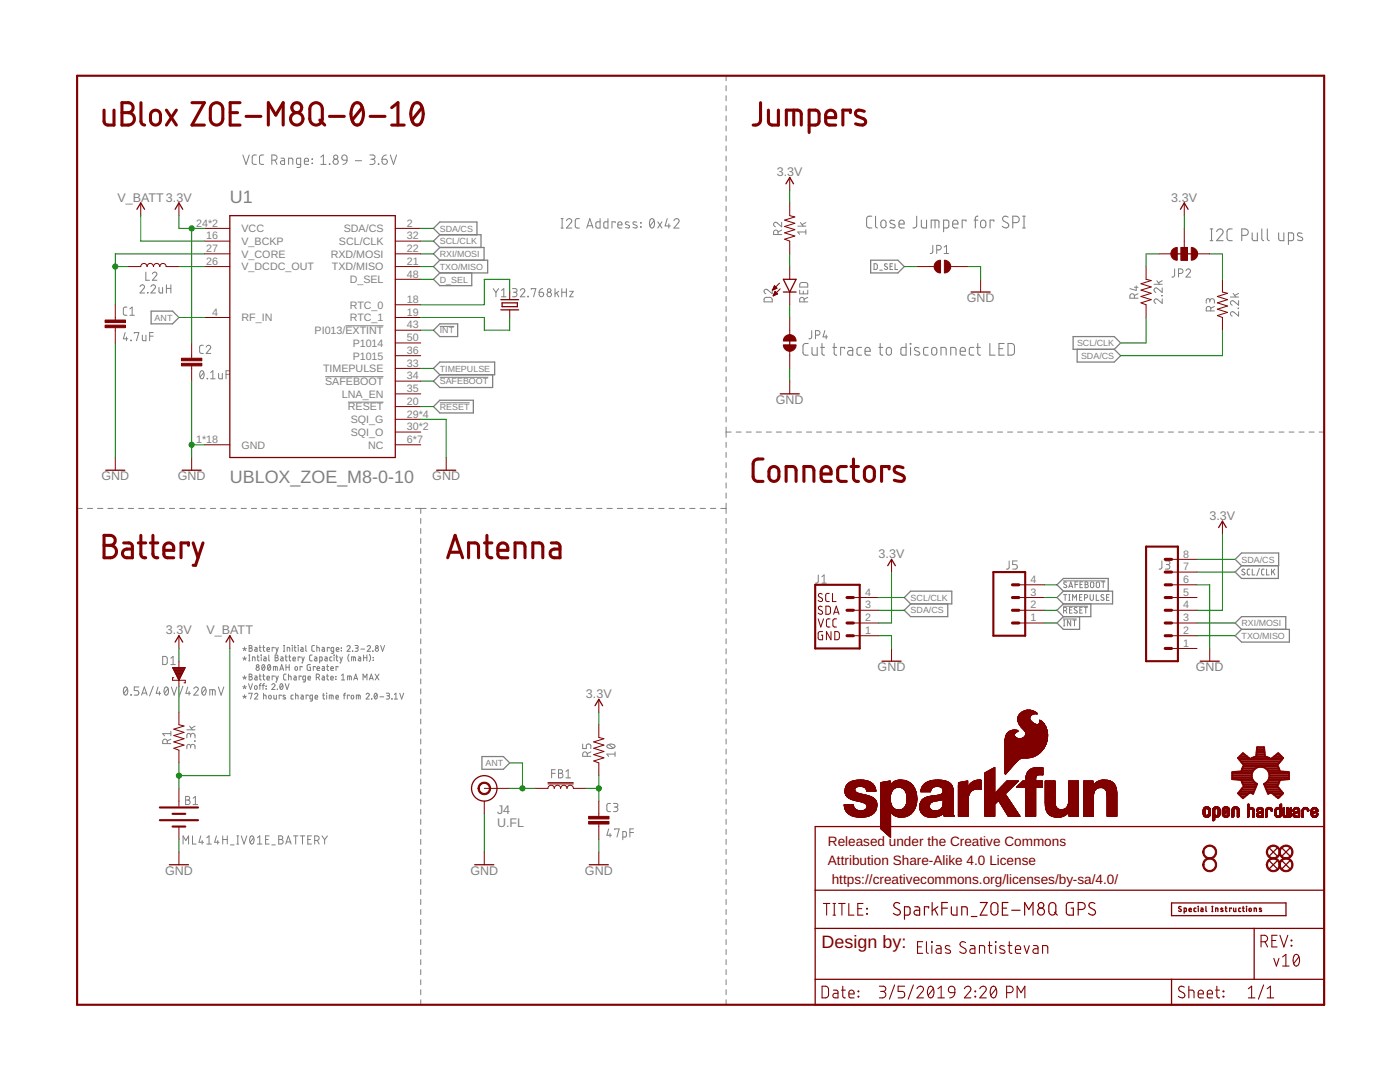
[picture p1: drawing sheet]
<svg xmlns="http://www.w3.org/2000/svg" width="279mm" height="216mm" viewBox="0 0 279 216" stroke-linecap="round" stroke-linejoin="round" font-family="sans-serif">
<defs><g id="words">
<g font-size="3.6" fill="#808080">
<text x="45.9" y="40.5">U1</text>
<text x="45.9" y="96.4">UBLOX_ZOE_M8-0-10</text>
</g>
<text font-size="3.6" fill="#800000" x="164" y="189.1">Design by:</text>
<g font-size="2.7" fill="#800000">
<text x="165.2" y="168.7">Released under the Creative Commons</text>
<text x="165.2" y="172.6">Attribution Share-Alike 4.0 License</text>
<text x="166" y="176.4">https://creativecommons.org/licenses/by-sa/4.0/</text>
</g>
<g font-size="2.5" fill="#808080">
<text x="155" y="35.2">3.3V</text>
<text x="23.4" y="40.2">V_BATT3.3V</text>
<text x="233.8" y="40.2">3.3V</text>
<text x="192.9" y="60.3">GND</text>
<text x="154.8" y="80.6">GND</text>
<text x="20.2" y="95.9">GND</text>
<text x="35.5" y="95.9">GND</text>
<text x="86.3" y="95.9">GND</text>
<text x="241.4" y="103.7">3.3V</text>
<text x="175.3" y="111.4">3.3V</text>
<text x="33.1" y="126.6">3.3V</text>
<text x="41.2" y="126.6">V_BATT</text>
<text x="175.2" y="134">GND</text>
<text x="238.6" y="134">GND</text>
<text x="116.9" y="139.3">3.3V</text>
<text x="99.2" y="164.9">U.FL</text>
<text x="99.2" y="162.4">J4</text>
<text x="32.9" y="174.6">GND</text>
<text x="93.9" y="174.6">GND</text>
<text x="116.7" y="174.6">GND</text>
</g>
<g font-size="2.1" fill="#808080">
<text x="39.1" y="45.2">24*2</text>
<text x="41.2" y="47.8">16</text>
<text x="48.2" y="46.3">VCC</text>
<text x="68.6" y="46.3">SDA/CS</text>
<text x="81.2" y="45.2">2</text>
<text x="81.2" y="47.8">32</text>
<text x="41.2" y="50.3">27</text>
<text x="41.2" y="52.8">26</text>
<text x="48.2" y="51.4">V_CORE</text>
<text x="48.2" y="54">V_DCDC_OUT</text>
<text x="48.2" y="48.9">V_BCKP</text>
<text x="66" y="51.4">RXD/MOSI</text>
<text x="66.2" y="54">TXD/MISO</text>
<text x="67.7" y="48.9">SCL/CLK</text>
<text x="81.2" y="50.3">22</text>
<text x="81.2" y="52.8">21</text>
<text x="69.8" y="56.5">D_SEL</text>
<text x="81.2" y="55.4">48</text>
<text x="42.3" y="63">4</text>
<text x="48.2" y="64.1">RF_IN</text>
<text x="69.8" y="61.6">RTC_0</text>
<text x="69.8" y="64.1">RTC_1</text>
<text x="81.2" y="60.5">18</text>
<text x="81.2" y="63">19</text>
<text x="81.2" y="65.5">43</text>
<text x="62.8" y="66.7">PI013/EXTINT</text>
<text x="70.4" y="71.7">P1015</text>
<text x="70.4" y="69.2">P1014</text>
<text x="81.2" y="70.6">36</text>
<text x="81.2" y="68.1">50</text>
<text x="64.5" y="74.3">TIMEPULSE</text>
<text x="64.9" y="76.8">SAFEBOOT</text>
<text x="81.2" y="73.2">33</text>
<text x="81.2" y="75.7">34</text>
<text x="68.2" y="79.4">LNA_EN</text>
<text x="69.4" y="81.9">RESET</text>
<text x="81.2" y="78.2">35</text>
<text x="81.2" y="80.8">20</text>
<text x="81.2" y="83.3">29*4</text>
<text x="39.1" y="88.4">1*18</text>
<text x="48.2" y="89.5">GND</text>
<text x="70" y="84.4">SQI_G</text>
<text x="70" y="87">SQI_O</text>
<text x="73.5" y="89.5">NC</text>
<text x="81.2" y="85.9">30*2</text>
<text x="81.2" y="88.4">6*7</text>
<text x="236.1" y="113.8">7</text>
<text x="236.1" y="111.3">8</text>
<text x="172.6" y="118.9">4</text>
<text x="205.7" y="118.9">3</text>
<text x="205.7" y="116.3">4</text>
<text x="236.1" y="118.9">5</text>
<text x="236.1" y="116.3">6</text>
<text x="172.6" y="123.9">2</text>
<text x="172.6" y="121.4">3</text>
<text x="205.7" y="123.9">1</text>
<text x="205.7" y="121.4">2</text>
<text x="236.1" y="123.9">3</text>
<text x="236.1" y="121.4">4</text>
<text x="172.6" y="126.5">1</text>
<text x="236.1" y="129">1</text>
<text x="236.1" y="126.5">2</text>
</g>
<g font-size="1.8" fill="#808080">
<text x="87.8" y="46.2">SDA/CS</text>
<text x="87.8" y="48.8">SCL/CLK</text>
<text x="87.8" y="53.8">TXO/MISO</text>
<text x="87.8" y="51.3">RXI/MOSI</text>
<text x="87.8" y="56.4">D_SEL</text>
<text x="30.9" y="64">ANT</text>
<text x="87.8" y="66.5">INT</text>
<text x="214.9" y="69.1">SCL/CLK</text>
<text x="215.7" y="71.6">SDA/CS</text>
<text x="87.8" y="74.1">TIMEPULSE</text>
<text x="87.8" y="76.7">SAFEBOOT</text>
<text x="87.8" y="81.8">RESET</text>
<text x="247.8" y="112.2">SDA/CS</text>
<text x="181.7" y="119.9">SCL/CLK</text>
<text x="181.7" y="122.4">SDA/CS</text>
<text x="247.8" y="124.9">RXI/MOSI</text>
<text x="247.8" y="127.5">TXO/MISO</text>
<text x="96.9" y="152.9">ANT</text>
</g>
</g></defs>
<g fill="none" stroke="#808080" stroke-width=".21">
<path d="M174 43.1h-.5a.51 .51 0 0 0-.5 .6v1.6l.5 .2h.5M174.7 43.1l.1 2.1 .3 .3M175.9 44.1l.5-.2a.92 .92 0 0 1 .2 1.5l-.4 .1-.3-.2-.1-.3zM178.5 44h-.7l-.2 .3 1 .6v.4a.75 .75 0 0 1-1 0M179.4 44.7h1a.55 .55 0 0 0-.3-.8 .55 .55 0 0 0-.7 .5l.1 1 .9 .1M182.9 43.1v2l-.2 .3-.5 .1M183.9 43.9v1.3l.4 .3h.6v-1.6M185.8 45.5v-1.6l1.5 .1 .1 1.5M186.6 43.9v1.6M188.3 45.5h.7l.3-.3v-1l-.2-.3h-.8v2.3M190.1 44.7h1.1a.56 .56 0 0 0-.4-.8 .56 .56 0 0 0-.7 .5l.1 1 1 .1M192.8 44.2v-.3h-.8v1.6"/>
<path d="M194.4 43.9h.8M195.2 43.1l-.5 .3-.1 2.1M195.8 44.1l.3-.2 .5 .2 .1 .9a.53 .53 0 0 1-.5 .5 .53 .53 0 0 1-.5-.5zM198.4 44.2v-.3h-.8v1.6M201.2 43.3a.58 .58 0 0 0-.9-.1 .58 .58 0 0 0 0 .9l.8 .4a.58 .58 0 0 1 0 .9 .58 .58 0 0 1-.8-.1l-.3-.2M202.1 44.4h.7a.65 .65 0 0 0 .6-.6 .65 .65 0 0 0-.6-.7h-.7v2.4M204.1 45.5h.5M204.1 43.1h.5M204.4 43.1v2.4M241.5 48h.5M241.5 45.7h.5M241.8 45.7v2.3"/>
<path d="M242.8 46.2a.64 .64 0 0 1 .9-.5 .64 .64 0 0 1 .2 1l-1.1 1.3h1.3M245.9 45.7h-.5a.54 .54 0 0 0-.5 .5l.1 1.6 .2 .2h.7M247.8 47h.7a.65 .65 0 0 0 .6-.7 .65 .65 0 0 0-.6-.6h-.7v2.3M249.9 46.5v1.3l.4 .2h.6v-1.5M251.8 45.7v2.1l.4 .2M252.9 45.7v1.9l.1 .3 .3 .1M255.2 46.5v1.3l.4 .2h.6v-1.5M257.1 48h.7l.3-.2v-1.1l-.2-.2h-.8v2.3M259.8 46.6l-.7-.1-.2 .4 .2 .2 .8 .4v.4a.77 .77 0 0 1-1 0M161.3 68.5l-.7 .1-.3 .4v1.5l.3 .3 .7 .1M162.1 69.3v1.3l.3 .3h.7v-1.6M163.8 69.3h.7"/>
<path d="M164 68.5l.1 2.1 .4 .3M166.2 69.3h.8M166.5 68.5v2.1l.5 .3M168.6 69.6v-.3h-.8v1.6M169.3 69.3h.6l.3 .3v1.3h-.6a.46 .46 0 0 1-.5-.5 .46 .46 0 0 1 .5-.4h.6M171.9 69.3h-.6l-.3 .4 .2 1.1 .7 .1M172.6 70.1h1.1a.55 .55 0 0 0-.4-.8 .55 .55 0 0 0-.7 .5l.1 1 1 .1M175.4 69.3h.8M175.7 68.5v2.1l.5 .3M177 69.5l.5-.2a.92 .92 0 0 1 .2 1.5l-.4 .1-.4-.4zM180.8 68.5v2.4l-.8-.1-.2-.2v-1l.2-.3h.8M181.7 68.5l.1 .2z"/>
<path d="M181.7 69.3v1.6M183.4 69.4l-.7-.1-.2 .4 1 .6v.4a.85 .85 0 0 1-1 0M185.2 69.3h-.6l-.3 .4 .1 1.1 .8 .1M186 69.5l.4-.2 .4 .2 .2 .9a.52 .52 0 0 1-.6 .5 .52 .52 0 0 1-.5-.5zM187.8 70.9v-1.6l.9 .1 .1 1.5M189.7 70.9v-1.6l1 .1 .1 .3v1.2M191.6 70.1h1.1a.55 .55 0 0 0-.4-.8 .55 .55 0 0 0-.7 .5l.1 1 1 .1M194.4 69.3h-.7l-.3 .4 .1 1.1 .9 .1M194.9 69.3h.8M195.1 68.5v2l.2 .3 .4 .1M197.5 68.5v2.4h1.1M199.4 69.6h.7"/>
<path d="M200.4 68.5h-1v2.4h1M201.2 68.5l.8 .1 .4 .4v1.4l-.4 .4-.8 .1z"/>
</g>
<g fill="none" stroke="#808080" stroke-width=".2">
<path d="M144.9 15.1v1M144.9 17.1v1M144.9 19.1v1M48.5 30.9l.6 1.9 .6-1.9M51.2 30.9l-.6 .1-.3 .3 .1 1.3 .2 .2h.6M52.6 30.9l-.6 .1-.2 .3v1.3l.2 .2h.6M54.3 32h.5a.52 .52 0 0 0 .5-.6 .52 .52 0 0 0-.5-.5h-.5v1.9M54.9 32l.4 .8M56.1 31.6h.5l.2 .1v1.1h-.5a.37 .37 0 0 1-.3-.4 .37 .37 0 0 1 .3-.3h.5M57.6 32.8v-1.2h.7l.1 .1v1.1M60 32.8h-.6l-.2-.2v-.7l.2-.3h.6v1.5l-.2 .3h-.5M60.7 32.2h.9a.43 .43 0 0 0-.3-.6 .43 .43 0 0 0-.6 .4l.1 .7 .8 .1"/>
<path d="M62.3 31.7l.1 .1zM62.3 32.6h.1zM64 32.8h1.1M64 31.3l.5-.4v1.9M65.7 32.7l.1 .1zM68.3 31.1l.3-.2 .4 .1 .2 .3 .1 .7-1-.1-.1-.3zM69.3 32l-.3 .6-.6 .2M70.9 32.1h1.3M73.8 30.9h.6a.42 .42 0 0 1 .4 .4 .42 .42 0 0 1-.4 .5h-.4M74.3 31.8a.52 .52 0 0 1 .6 .5 .52 .52 0 0 1-.6 .5h-.5M75.5 32.7l.1 .1zM76.2 31.8h.7a.53 .53 0 0 1 .4 .6 .53 .53 0 0 1-.6 .4 .53 .53 0 0 1-.5-.5z"/>
<path d="M77.1 30.9l-.3 .1a.84 .84 0 0 0-.6 .8M77.9 30.9l.6 1.9 .6-1.9M144.9 21.1v1M144.9 23.1v1M144.9 25.1v1M144.9 27.1v1M144.9 29.1v1M144.9 31.1v1M144.9 33.1v1M144.9 35.1v1M144.9 37.1v1M144.9 39.1v1.1"/>
<path d="M27.9 57.2a.44 .44 0 0 1 .7-.4 .44 .44 0 0 1 .1 .8l-.8 .9h1M29.1 54.3v1.6h.7M29.4 58.4l.1 .1zM30.1 57.2a.45 .45 0 0 1 .7-.4 .45 .45 0 0 1 .1 .8l-.8 .9h.9M30.4 54.7a.44 .44 0 0 1 .6-.4 .44 .44 0 0 1 .2 .7l-.8 .9h.9M31.7 57.4v.9l.3 .2h.4v-1.1M33.2 57.6h.9M33.2 56.8v1.7M34.1 56.8v1.7M98.4 57.6l.6 .8M99 58.4v.8M99.5 57.6l-.5 .8"/>
<path d="M100.1 59.2h.9M100.1 58l.4-.4v1.6M102.3 57.6h.5a.36 .36 0 0 1 .4 .4 .36 .36 0 0 1-.4 .3h-.3M102.7 58.3a.46 .46 0 0 1 .5 .5 .46 .46 0 0 1-.5 .4h-.4M103.8 58a.44 .44 0 0 1 .7-.4 .44 .44 0 0 1 .1 .7l-.8 .9h1M105.3 59.1l.1 .1zM106 57.8v-.2h.9l-.4 1.6M107.6 58.3h.5a.45 .45 0 0 1 .4 .5 .45 .45 0 0 1-.5 .4 .45 .45 0 0 1-.4-.4zM108.3 57.6l-.4 .1-.3 .6M110.8 57.6v1.6M111.1 58.4l.4 .8M111.5 58.1l-.7 .6"/>
<path d="M112 45.5h.4M112 43.6h.4M112.1 58.3h.9M112.1 57.6v1.6M112.2 43.6v1.9M113 57.6v1.6M113.1 44a.51 .51 0 0 1 .7-.4 .51 .51 0 0 1 .1 .8l-.8 1.1h1M113.7 58.1h.7l-.7 1.1h.7M115.6 43.6h-.5l-.3 .4v1.3l.3 .2h.5M117.1 45.5l.6-1.9 .6 1.9M117.2 45h1M119.8 43.6v1.9h-.7l-.2-.3v-.8l.2-.1h.7"/>
<path d="M121.3 43.6v1.9h-.6l-.2-.3v-.8l.2-.1h.6M122.8 44.4v-.1h-.7v1.2M123.3 44.9h.8a.43 .43 0 0 0-.3-.6 .43 .43 0 0 0-.5 .4l.1 .7 .7 .1M125.5 44.3h-.6l-.1 .3 .8 .4v.4l-.2 .1-.6-.1M127.1 44.3h-.6l-.2 .3 .8 .4v.4l-.2 .1-.6-.1M127.8 44.4l.2 .1zM127.8 45.2l.2 .1zM129.8 43.8l.3-.2a1.1 1.1 0 0 1 0 1.9 1.21 1.21 0 0 1-.3-1.7zM130.5 44l-.8 1.1M131.3 44.3l.8 1.2M132.1 44.3l-.8 1.2M133.2 43.6l-.5 1.5h1.1"/>
<path d="M133.5 44.7v.8M134.5 44a.51 .51 0 0 1 .7-.4 .51 .51 0 0 1 .2 .8l-.9 1.1h1M144.9 41.1v1M144.9 43.1v1.1M144.9 45.1v1M144.9 47.2v1M144.9 49.1v1.1M144.9 51.2v1M144.9 53.2v1M144.9 55.2v1M144.9 57.2v1M144.9 59.2v1"/>
<path d="M152.6 59.5l.3-.2 .9 .1 .3 .2v.6h-1.6zM154.1 57.7v.9l-.9-.8a.44 .44 0 0 0-.7 .2 .44 .44 0 0 0 .3 .6M155.3 46.8v-.4a.44 .44 0 0 0-.5-.5 .44 .44 0 0 0-.4 .5v.4h1.6M156 44.3v1l-.9-.8a.44 .44 0 0 0-.7 .1 .44 .44 0 0 0 .3 .7M156 45.9l-.7 .4M159.2 45.1h1.6M159.6 57.9v.7h1.6v-.7M159.7 56.5l.3-.1h.9l.3 .2v.7h-1.6zM159.7 44.4l.6 .7M160.3 58.1v.5M160.8 46.3h-1.6l.4 .5M160.8 45.8v1"/>
<path d="M160.8 44.4l-.7 .4M161.2 59.3l-.7 .4M174.4 52.6h.5l.1 .2 .1 .7-.2 .3h-.5zM175.6 53.9h.5M177.1 52.7l-.4-.1-.2 .3 .5 .4a.32 .32 0 0 1 0 .5 .32 .32 0 0 1-.5-.2M177.6 53.1h.4M178.2 52.6h-.6v1.2h.6M178.6 52.6v1.2h.6M186.2 49l-.1 1.4-.5 .2M186.9 49.9h.5a.46 .46 0 0 0 .5-.5 .46 .46 0 0 0-.5-.4h-.5v1.6M188.4 50.6h.9M188.4 49.3l.5-.3v1.6"/>
<path d="M226.4 59.5v-.4a.46 .46 0 0 0-.5-.5 .46 .46 0 0 0-.4 .5v.4h1.6M226.4 57.3h.7M226.8 57v1l-1.3-.4M227.1 58.6l-.7 .4M230.3 56.7h1.6M230.9 56l.5 .7M231.9 58.9v.1zM231.9 59.6v.9l-.9-.7a.44 .44 0 0 0-.7 .1 .44 .44 0 0 0 .4 .6M231.9 57.4v1l-.9-.8a.44 .44 0 0 0-.7 .1 .44 .44 0 0 0 .4 .7M231.9 56l-.7 .4M234.4 53.7v1.4l-.5 .2M235.2 54.6h.4a.46 .46 0 0 0 .5-.5 .46 .46 0 0 0-.5-.4h-.4v1.6"/>
<path d="M236.7 54a.44 .44 0 0 1 .6-.3 .44 .44 0 0 1 .1 .7l-.7 .9h.9M245.6 59.3h1.6M246.1 58.5l.5 .8M247.2 60v.9l-.9-.8a.44 .44 0 0 0-.7 .2 .44 .44 0 0 0 .3 .6M247.2 58.5l-.8 .4M25 66.4l-.4 1.2h.9M25.2 67.2v.8M25.3 61.3h-.5l-.2 .3v1.1l.2 .2h.5M25.9 62.9h.9M25.9 61.6l.5-.3v1.6M26.1 67.9l.1 .1zM26.8 66.5v-.1h.9l-.5 1.6"/>
<path d="M28.4 66.9v.9l.3 .2h.4v-1.1M29.9 67.1h.7M30.6 66.4h-.7v1.6M40 74.1l.3-.1a.95 .95 0 0 1 0 1.6 1 1 0 0 1-.3-1.5zM40.6 68.9h-.5l-.3 .4 .1 1.1 .7 .1M40.7 74.3l-.8 .9M41.1 69.3a.44 .44 0 0 1 .7-.4 .44 .44 0 0 1 .1 .7l-.8 .9h1M41.3 75.5l.1 .1zM42 75.6h.9M42 74.3l.5-.3v1.6M43.6 74.5v.9l.3 .2h.5v-1.1M45.1 74.7h.7"/>
<path d="M45.8 74h-.7v1.6M64.9 75.2h11.6M68.9 65h7.6M87.8 75.3h9.7M87.8 65.1h2.9M144.9 61.2v1M144.9 63.2v1M144.9 65.2v1M144.9 67.2v1M144.9 69.2v1M144.9 71.2v1M144.9 73.2v1"/>
<path d="M144.9 75.2v1M144.9 77.2v1M144.9 79.2v1M160.5 60.2v-.4a.44 .44 0 0 0-.5-.5 .44 .44 0 0 0-.4 .5v.4h1.6M162 66l-.1 1.4-.5 .2M162.8 66.9h.4a.44 .44 0 0 0 .5-.5 .44 .44 0 0 0-.5-.4h-.4v1.6M164.6 66l-.3 1.2h.8M164.9 66.9v.7M241.4 60a.46 .46 0 0 1 .5-.4 .46 .46 0 0 1 .5 .4v.5M241.4 60.3v-.4a.36 .36 0 0 0-.3-.3 .36 .36 0 0 0-.4 .3v.6M241.6 62v-.4a.46 .46 0 0 0-.4-.4 .46 .46 0 0 0-.5 .4v.4h1.7M242.4 61.2l-.8 .3"/>
<path d="M247.1 61.5l.1 .1zM247.2 62.2v.9l-.9-.8a.44 .44 0 0 0-.7 .2 .44 .44 0 0 0 .3 .6M69.4 80.2h7.1M87.8 80.4h5.9M144.9 81.2v1M144.9 83.2v1M144.9 85.2v2M144.9 88.2v1.1M144.9 90.3v1M144.9 92.3v1M144.9 94.3v1.1M144.9 96.4v1"/>
<path d="M144.9 98.4v1M144.9 86.2h1M146.9 86.2h1M148.9 86.2h1M150.9 86.2h1M152.9 86.2h1M154.9 86.2h1.1M157 86.2h.9M159 86.2h1M161 86.2h1M163 86.2h1M165 86.2h1"/>
<path d="M167 86.2h1M169 86.2h1M171 86.2h1M173 86.2h1M175 86.2h1M177 86.2h1M179 86.2h1M181 86.2h1M183 86.2h1M185 86.2h1M187 86.2h1M189 86.2h1.1"/>
<path d="M191.1 86.2h1M193.1 86.2h1M195.1 86.2h1M197.1 86.2h1M199.1 86.2h1M201.1 86.2h1M203.1 86.2h1M205.1 86.2h1M207.1 86.2h1M209.1 86.2h1M211.1 86.2h1M213.1 86.2h1"/>
<path d="M215.1 86.2h1M217.1 86.2h1M219.1 86.2h1M221.1 86.2h1M223.1 86.2h1.1M225.1 86.2h1.1M227.2 86.2h1M229.2 86.2h1M231.2 86.2h1M233.2 86.2h1M235.2 86.2h1M237.2 86.2h1"/>
<path d="M239.2 86.2h1M241.2 86.2h1M243.2 86.2h1M245.2 86.2h1M247.2 86.2h1M249.2 86.2h1M251.2 86.2h1M253.2 86.2h1.1M255.2 86.2h1M257.3 86.2h1M259.2 86.2h1.1M261.3 86.2h1"/>
<path d="M263.3 86.2h1M15.4 101.5h1M17.4 101.5h1.1M19.5 101.5h1M21.5 101.5h1.1M23.6 101.5h1M25.6 101.5h1.1M27.7 101.5h1M29.7 101.5h1.1M31.7 101.5h1.1M33.8 101.5h1M35.9 101.5h1"/>
<path d="M37.9 101.5h1M39.9 101.5h1.1M42 101.5h1M44 101.5h1.1M46.1 101.5h1M48.1 101.5h1.1M50.2 101.5h1M52.2 101.5h1.1M54.3 101.5h1M56.3 101.5h1.1M58.4 101.5h1M60.4 101.5h1"/>
<path d="M62.4 101.5h1.1M64.5 101.5h1.1M66.5 101.5h1.1M68.6 101.5h1M70.6 101.5h1.1M72.7 101.5h1M74.7 101.5h1.1M76.8 101.5h1M78.8 101.5h1.1M80.9 101.5h1M82.9 101.5h2.1M84 101.5v.9"/>
<path d="M84 103.4v1.1M84 105.5v.9M84 107.4v1.1M84 109.5v.9M84 111.4v1.1M84 113.5v.9M84 115.5v1M84 117.5v.9M84 119.5v1M86 101.5h1.1M88.1 101.5h1.1M90.1 101.5h1.1"/>
<path d="M92.2 101.5h1.1M94.3 101.5h1.1M96.4 101.5h1M98.4 101.5h1.1M100.5 101.5h1M102.6 101.5h1M104.6 101.5h1.1M106.7 101.5h1M108.7 101.5h1.1M110.8 101.5h1.1M112.9 101.5h1M114.9 101.5h1.1"/>
<path d="M117 101.5h1.1M119.1 101.5h1M121.1 101.5h1.1M123.2 101.5h1.1M125.3 101.5h1M127.3 101.5h1.1M129.4 101.5h1.1M131.4 101.5h1.1M133.5 101.5h1.1M135.6 101.5h1.1M137.6 101.5h1.1M139.7 101.5h1.1"/>
<path d="M141.8 101.5h1.1M143.8 101.5h1.1M144.9 100.4v2M144.9 103.4v1.1M144.9 105.5v.9M144.9 107.4v1.1M144.9 109.5v.9M144.9 111.4v1.1M144.9 113.5v.9M144.9 115.5v1M144.9 117.5v.9M144.9 119.5v1"/>
<path d="M163.3 114.7v1.4l-.2 .2-.3 .1M164 116.4h.9M164 115.1l.5-.4v1.7M201.4 111.9v1.4l-.5 .3M203 111.9h-.9v.7h.5a.47 .47 0 0 1 .4 .5 .47 .47 0 0 1-.4 .5h-.5M212.2 115.9h8.3M212.3 118.6h.6M212.6 118.6v1.2M212.9 116.2l-.5-.1-.1 .3 .5 .4a.32 .32 0 0 1-.1 .5 .32 .32 0 0 1-.4-.2M213.3 118.6h.3M213.3 119.8h.3M213.3 117.3l.4-1.2 .4 1.2"/>
<path d="M213.4 117h.6M213.4 118.6v1.2M214.1 119.8v-1.2l.4 .7 .3-.7v1.2M214.5 116.6h.6M215.1 116.1h-.6v1.2M215.4 119.2h.4M215.5 116.6h.4M215.9 118.6h-.5v1.2h.5M216.1 116.1h-.6v1.2h.6M216.4 119.3l.6-.1v-.4l-.6-.2v1.2M216.6 116.1h.4l.1 .2-.2 .3 .3 .3-.2 .3-.4 .1zM216.6 116.6h.3"/>
<path d="M217.6 118.6v.9l.2 .3 .4-.2v-1M217.8 116.2h.4l.1 .2-.1 .7-.2 .2-.3-.2zM218.8 118.6v1.2h.5M218.9 116.2h.4l.1 .2v.7l-.2 .2-.4-.2zM219.8 116.1h.7M220.2 116.1v1.2M220.3 118.7h-.4l-.2 .2 .5 .4a.32 .32 0 0 1 0 .5 .32 .32 0 0 1-.5-.1M220.8 119.2h.4M221.4 118.6h-.6v1.2h.6M231.9 111.9v1.4l-.6 .3M232.6 111.9h.5a.36 .36 0 0 1 .4 .4 .36 .36 0 0 1-.4 .3h-.3M233 112.6a.46 .46 0 0 1 .5 .5 .46 .46 0 0 1-.5 .5h-.4"/>
<path d="M248.4 113.7l-.4-.1-.2 .2 .5 .4a.3 .3 0 0 1 .1 .5 .3 .3 0 0 1-.5 0l-.1-.1M249.4 113.6h-.4l-.1 .2v.8l.5 .1M249.9 113.6v1.1h.5M251.3 113.4l-.5 1.5M252.3 113.6h-.4l-.1 .2v.8l.5 .1M252.8 113.6v1.1h.5M253.8 113.6v1.1M254 114l.4 .7M254.4 113.6l-.6 .7M24.8 137.2l.3-.1a.97 .97 0 0 1 0 1.6 1.02 1.02 0 0 1-.3-1.5zM25.4 137.4l-.7 .9M26.1 138.6l.1 .1z"/>
<path d="M27.7 137.1h-.9v.7h.5a.46 .46 0 0 1 .4 .5 .46 .46 0 0 1-.4 .4h-.5M28.3 138.7l.5-1.6 .6 1.6M28.4 138.3h.8M30.6 136.9l-.8 2M31.5 137.1l-.3 1.2h.9M31.8 138v.7M32.5 131h.6l.3 .3v1l-.3 .3h-.6zM32.9 137.2l.3-.1a.97 .97 0 0 1 0 1.6 1.02 1.02 0 0 1-.3-1.5zM33.5 137.4l-.7 .9M34.1 132.6h.9M34.1 131.3l.4-.3v1.6M34.2 137.1l.6 1.6 .5-1.6"/>
<path d="M36.5 136.9l-.7 2M37.5 137.1l-.4 1.2h.9M37.7 138v.7M38.7 137.4a.44 .44 0 0 1 .6-.3 .44 .44 0 0 1 .1 .7l-.7 .9h.9M40.4 137.2l.3-.1a.95 .95 0 0 1 0 1.6 1.04 1.04 0 0 1-.3-1.5zM41 137.4l-.7 .9M41.9 138.7v-1.1l1 .1v1M42.4 137.6v1.1M43.6 137.1l.5 1.6 .6-1.6M48.5 129.4l.3 .1M48.5 131.3l.3 .1M48.5 135.1l.3 .1"/>
<path d="M48.5 137l.3 .1M48.5 138.9l.3 .1M48.8 129.1v.4M48.8 131v.4M48.8 134.8v.4M48.8 136.7v.4M48.8 138.6v.4M48.8 129.5l.2 .3M48.8 129.5l-.2 .3M48.8 131.4l.2 .3M48.8 131.4l-.2 .3M48.8 135.2l.2 .3"/>
<path d="M48.8 135.2l-.2 .3M48.8 137.1l.2 .3M48.8 137.1l-.2 .3M48.8 139l.2 .3M48.8 139l-.2 .3M49.2 129.4l-.4 .1M49.2 131.3l-.4 .1M49.2 135.1l-.4 .1M49.2 137l-.4 .1M49.2 138.9l-.4 .1M49.6 136.4l.4 1.2 .4-1.2M49.6 131.9h.3"/>
<path d="M49.6 130.7h.3M49.7 138.5v-.2h.6l-.3 1.2M49.7 128.8l.5 .1v.3l-.2 .1 .4 .3-.2 .3-.5 .1zM49.7 134.5l.5 .1v.3l-.2 .1 .4 .3-.2 .4h-.5zM49.7 129.3h.3M49.7 135h.3M49.8 130.7v1.2M50.4 131.9v-.8l.5 .1v.7M50.8 136.9l.2-.1 .3 .1v.4l-.2 .3-.3-.2zM50.8 138.6a.32 .32 0 0 1 .5-.3 .32 .32 0 0 1 .1 .5l-.6 .7h.7M50.9 129.2h.3l.1 .2v.6l-.4-.1-.1-.3 .5-.1M50.9 134.9h.3l.1 .2v.6h-.4l-.1-.4 .5-.1"/>
<path d="M51.3 131.1h.4M51.4 130.7v1l.3 .2M51.7 129.2h.4M51.7 134.9h.4M51.7 136.8h.4M51.9 128.8v1.1l.2 .1M51.9 134.5v1.1l.2 .1M52.1 130.7h.1M52.1 136.4l-.2 .2v1M52.1 131.1v.8M52.4 136.8h.4M52.4 132.7l.1-.1a.58 .58 0 0 1 .4 .6 .58 .58 0 0 1-.4 .6l-.3-.6z"/>
<path d="M52.5 129.2h.4M52.5 134.9h.4M52.6 128.8v1l.3 .2M52.6 134.5v1l.3 .2M52.6 138.7l.5 .1v.7M52.6 138.3v1.2M52.6 131.1h.3l.2 .2v.6l-.4-.1-.1-.3 .5-.1M52.8 136.4l-.3 .2v1M52.8 132.9l-.5 .6M53.1 136.9h.1M53.1 137.4v.1zM53.3 129.6h.5a.27 .27 0 0 0-.2-.4 .27 .27 0 0 0-.3 .3v.4l.5 .1"/>
<path d="M53.3 135.3h.5a.27 .27 0 0 0-.2-.4 .27 .27 0 0 0-.3 .3v.4l.5 .1M53.5 132.7l.1-.1a.58 .58 0 0 1 .4 .6 .58 .58 0 0 1-.4 .6l-.2-.6zM53.6 130.7v1l.2 .2M53.6 138.9l.2-.2 .3 .2v.3l-.2 .3-.3-.2zM54 132.9l-.6 .6M54.2 136.7a.32 .32 0 0 1 .5-.3 .32 .32 0 0 1 .1 .5l-.6 .7h.7M54.6 133.8v-.8l.7 .1 .1 .7M54.7 138.7v.7l.1 .1h.4v-.8M54.7 129.3v-.1h-.4v.8M54.7 135v-.1h-.4v.8M54.9 130.7l.5 .1v.3l-.2 .1 .3 .3-.1 .3-.5 .1zM54.9 131.2h.3"/>
<path d="M55 133v.8M55 129.2l.3 .8M55 134.9l.3 .8M55.3 137.5h.1M55.5 129.2l-.3 1.2h-.2M55.5 134.9l-.3 1.2h-.2M55.8 133.8l.4-1.2 .4 1.2M55.9 133.5h.6M56 136.5l.1-.1a.58 .58 0 0 1 .4 .6 .58 .58 0 0 1-.4 .6l-.3-.6zM56 131.1h.3l.2 .2v.6l-.4-.1-.1-.3 .5-.1M56.1 138.8v-.1h-.4v.8M56.4 136.7l-.5 .6"/>
<path d="M56.6 130h.2M56.6 128.8h.2M56.7 128.8v1.2M56.9 131.1h.4M56.9 136.4l.4 1.2 .4-1.2M56.9 138.8l-.3-.1-.1 .2 .5 .3v.2h-.5M57 130.7l.1 1.1 .2 .1M57.1 132.6v1.2M57.1 133.1h.6M57.1 134.5l-.4 .1-.1 .2v.7l.5 .2M57.3 130v-.8l.5 .1v.7M57.6 134.9l.5 .1v.7"/>
<path d="M57.6 134.5v1.2M57.6 131.1h.4M57.7 132.6v1.2M57.8 130.7v1.1l.2 .1M58.3 128.8l.1 .1zM58.3 129.2v.8M58.5 131.5h.5a.27 .27 0 0 0-.2-.4 .27 .27 0 0 0-.3 .3v.4l.5 .1M58.5 138.7h-.3l-.1 .2v.5l.4 .1M58.7 134.9h.3l.1 .2v.6h-.4l-.1-.4 .5-.1M58.7 129.2h.4M58.8 128.8v1l.3 .2M58.9 133.1h.5v.5l-.2 .2-.3-.2z"/>
<path d="M59 138.7l.5 .1v.7M59 138.3v1.2M59.5 128.8h.1M59.5 129.2v.8M59.9 131.2v-.1h-.4v.8M60 129.2h.3l.2 .2v.6l-.4-.1-.1-.3 .5-.1M60.1 138.7h.2l.2 .2v.6h-.4l-.1-.4 .5-.1M60.1 135v-.1h-.4v.8M60.2 131.1l.3 .8M60.3 133.1v-.1h-.4v.8M60.7 131.1l-.4 1.2h-.1M61 135.7l-.5-.1v-.7h.5v1l-.1 .1-.4 .1"/>
<path d="M61 128.8v1l.2 .2M61.5 135.3h.5a.27 .27 0 0 0-.2-.4 .27 .27 0 0 0-.3 .3v.4l.5 .1M61.5 138.8v-.1h-.4v.8M62 132.6l-.7 .1 .1 1 .6 .1v-.7h-.2M62.3 130.7h-.4l-.1 .3v.8l.5 .1M62.4 139.5l-.5-.1v-.7h.5v1l-.1 .1-.4 .1M62.8 128.8h-.4l-.2 .3 .1 .7 .5 .2M62.8 131.1h.3l.1 .2v.6l-.4-.1-.1-.3 .5-.1M62.9 139.1h.5a.28 .28 0 0 0-.2-.4 .28 .28 0 0 0-.3 .3l.1 .5h.4M62.9 133.1v-.1h-.4v.8M63.1 135.2l.6-.2 .1-.2-.2-.3h-.5v1.2M63.2 129.2l.5 .1v.7"/>
<path d="M63.2 128.8v1.2M63.3 133.4h.5a.28 .28 0 0 0-.2-.4 .28 .28 0 0 0-.3 .3l.1 .5h.4M63.5 135.2l.3 .5M63.8 131.9l.5-.1-.1-.7h-.4v1.2M64.3 129.2h.4l.1 .2v.6l-.5-.1v-.3l.5-.1M64.3 134.9h.4l.1 .2v.6h-.5v-.4l.5-.1M64.3 133h.4l.1 .2v.6h-.4l-.1-.4 .5-.1M64.4 138.7h.4M64.5 138.3v1.1l.3 .1M64.8 131.1h.3l.2 .2v.6l-.4-.1-.1-.3 .5-.1M65.2 138.3h.1M65.2 134.9h.4"/>
<path d="M65.2 133h.4M65.2 138.7v.8M65.3 134.5v1l.3 .2M65.3 132.6v1.1l.3 .1M65.7 129.3v-.1h-.4v.8M65.7 139.5v-.8l.8 .1v.7M66 135.3h.5a.28 .28 0 0 0-.2-.4 .28 .28 0 0 0-.3 .3v.4l.5 .1M66 133.4h.5a.27 .27 0 0 0-.1-.4 .27 .27 0 0 0-.4 .3v.4l.5 .1M66.1 138.7v.8M66.3 131.1h-.3l-.2 .2v.5l.5 .1M66.6 130l-.5-.1 .1-.7h.4v1l-.2 .2h-.3M66.7 130.7h.1"/>
<path d="M66.7 131.1v.8M67.1 135h.1M67 135.5l.1 .1zM67 139.1h.5a.27 .27 0 0 0-.1-.4 .27 .27 0 0 0-.4 .3l.1 .5h.4M67 131.1h.4M67.1 129.6h.5a.28 .28 0 0 0-.2-.4 .28 .28 0 0 0-.3 .3v.4l.5 .1M67.2 130.7v1.1l.2 .1M67.4 133.1v-.1h-.3v.8M67.8 131.1l.3 .8M68.1 129.3h.1M68.1 129.8h.1M68.1 135.7h.7"/>
<path d="M68.1 134.8l.4-.3v1.2M68.3 131.1l-.3 1.2h-.2M68.6 138.7h.3M68.9 138.3l-.2 .2v1M69.3 129.1a.32 .32 0 0 1 .4-.3 .32 .32 0 0 1 .1 .5l-.5 .7h.6M69.3 135.7v-.8l.8 .1v.7M69.7 130.6l-.3 .7 .3 .7M69.7 138.8v-.1h-.4v.8M69.7 134.9v.8M70.2 131.9v-.8h.7l.1 .8M70.2 138.8l.4 .1v.4l-.2 .2-.3-.2zM70.3 130h.1"/>
<path d="M70.6 131.1v.8M70.6 135.7l.4-1.2 .4 1.2M70.7 135.4h.6M70.8 128.8h.6l.1 .2-.1 .3h-.4M71.1 139.5v-.8h.7l.1 .8M71.2 129.3l.3 .3-.1 .2-.6 .2M71.5 138.7v.8M71.5 131.1h.4l.1 .2v.6l-.4-.1-.1-.3 .5-.1M72 129.5h.8M72.5 135.7v-1.2l.4 .7 .3-.7v1.2M72.6 131.2h.6M72.6 130.7v1.2"/>
<path d="M73.1 138.6a.32 .32 0 0 1 .4-.3 .32 .32 0 0 1 .1 .5l-.5 .7h.6M73.2 130.7v1.2M73.3 129.1a.32 .32 0 0 1 .4-.3 .32 .32 0 0 1 .1 .5l-.5 .7h.6M73.7 130.6l.3 .7-.3 .7M73.7 135.7l.4-1.2 .4 1.2M73.8 135.4h.6M74.1 139.5h.1M74.4 130h.1M74.5 131.2h.1M74.5 131.7h.1M74.8 138.4l.1-.1a.58 .58 0 0 1 .4 .6 .58 .58 0 0 1-.4 .6l-.2-.6zM74.9 134.5l.7 1.2"/>
<path d="M75.2 138.6l-.5 .6M75.6 134.5l-.7 1.2M75.8 139h.8M76 128.8l.3 1.2 .5-1.2M77.1 138.3h.5l.1 .2-.1 .3h-.4M77.4 138.8l.3 .3v.3l-.6 .1M78.2 139.5h.1M78.7 139.5h.7M78.7 138.6l.3-.3v1.2M79.8 138.3l.4 1.2 .4-1.2M84 121.5v.9M84 123.5v1"/>
<path d="M84 125.5v.9M84 127.5v1M84 129.5v1M84 131.5v1M84 133.5v1M84 135.5v1M84 137.5v1M84 139.5v1M144.9 121.5v.9M144.9 123.5v1M144.9 125.5v.9M144.9 127.5v1"/>
<path d="M144.9 129.5v1M144.9 131.5v1M144.9 133.5v1M144.9 135.5v1M144.9 137.5v1M144.9 139.5v1M212.2 121h4.9M212.2 123.5h2.6M212.3 121.8l.5-.1v-.4l-.5-.1v1.1M212.3 124.9h.2M212.3 123.7h.2M212.4 123.7v1.2"/>
<path d="M212.7 121.8l.2 .5M213.4 121.7h.4M213.7 123.7v1.2l-.7-1.2v1.2M214 121.2h-.6v1.1h.6M214.1 123.7h.7M214.4 123.7v1.2M214.9 121.3a.29 .29 0 0 0-.4-.1 .29 .29 0 0 0 0 .5l.5 .3a.33 .33 0 0 1-.2 .4 .33 .33 0 0 1-.4-.2M215.5 121.7h.4M216 121.2h-.5v1.1h.5M216.4 121.2h.6M216.7 121.2v1.1M33.4 148.4v-.5a.46 .46 0 0 0-.5-.4 .46 .46 0 0 0-.4 .4v.5h1.6"/>
<path d="M34.1 145.9v.9M34.1 147.5l-.7 .3M34.1 146.4h-1.6l.4 .4M37 158.9h.5a.36 .36 0 0 1 .4 .4 .36 .36 0 0 1-.4 .3 .46 .46 0 0 1 .5 .5 .46 .46 0 0 1-.5 .4h-.5zM37 159.6h.5M37.3 145.6h1.6M37.8 144.9l.6 .7M38 149a.44 .44 0 0 1 .5-.5 .44 .44 0 0 1 .4 .5v.4M38 149.2v-.3a.37 .37 0 0 0-.3-.4 .37 .37 0 0 0-.4 .4v.5M38 146.8a.44 .44 0 0 1 .5-.5 .44 .44 0 0 1 .4 .5v.4M38 147.1v-.4a.37 .37 0 0 0-.3-.4 .37 .37 0 0 0-.4 .4v.5M38.5 159.3l.5-.4v1.6"/>
<path d="M38.8 147.8l.1 .1zM38.9 144.9l-.7 .4M84 141.5v1M84 143.5v1M84 145.5v1M84 147.5v1M84 149.5v1M84 151.5v1M84 153.5v1M84 155.5v1M84 157.5v1M84 159.5v1"/>
<path d="M110.1 154.3h.7M110.8 153.6h-.7v1.6M111.5 153.6h.4a.36 .36 0 0 1 .4 .3 .36 .36 0 0 1-.4 .4 .46 .46 0 0 1 .5 .5 .46 .46 0 0 1-.5 .4h-.4zM111.5 154.3h.4M112.9 155.2h1M112.9 153.9l.5-.3v1.6M116.3 148.5v.9h.7v-.6a.46 .46 0 0 1 .5-.3 .46 .46 0 0 1 .4 .3v.6M117.2 150.9v-.4a.46 .46 0 0 0-.5-.5 .46 .46 0 0 0-.4 .5v.4h1.6M117.9 150l-.7 .4M121.2 148.7a1.02 1.02 0 0 1 1.5 .2 .97 .97 0 0 1-1.6 0zM121.5 148.5l.9 .8M122.7 150.5h-1.6l.4 .4"/>
<path d="M122.7 150v.9M144.9 141.5v1M144.9 143.5v1M144.9 145.5v1M144.9 147.5v1M144.9 149.5v1M144.9 151.5v1M144.9 153.5v1M144.9 155.5v1M144.9 157.5v1M144.9 159.5v1M36.5 168.4v-1.6l.6 .9 .5-.9v1.6"/>
<path d="M38.4 166.8v1.6h.7M38.5 160.5h.9M40.1 166.8l-.4 1.3h.9M40.3 167.7v.7M41.3 168.4h.9M41.3 167.2l.4-.4v1.6M43.2 166.8l-.4 1.3h.9M43.5 167.7v.7M44.4 166.8v1.6M44.4 167.5h1M45.4 166.8v1.6M46 168.6h.7"/>
<path d="M47.3 168.4h.3M47.3 166.8h.3M47.5 166.8v1.6M48.2 166.8l.5 1.6 .6-1.6M50 166.9l.3-.1a.97 .97 0 0 1 0 1.6 1.02 1.02 0 0 1-.3-1.5zM50.6 167.2l-.7 .9M51.4 167.2l.4-.4v1.6M51.4 168.4h.9M53 167.5h.5M53.7 166.8h-.7v1.6h.7M54.2 168.6h.7M55.6 166.8h.5a.36 .36 0 0 1 .3 .4 .36 .36 0 0 1-.3 .3 .46 .46 0 0 1 .4 .5 .46 .46 0 0 1-.4 .4h-.5z"/>
<path d="M55.6 167.5h.5M57 168.4l.6-1.6 .5 1.6M57.1 168h.9M58.6 166.8h.9M59 166.8v1.6M59.9 166.8h.9M60.4 166.8v1.6M61.4 167.5h.6M62.2 166.8h-.8v1.6h.8M62.8 167.7h.4a.46 .46 0 0 0 .5-.5 .46 .46 0 0 0-.5-.4h-.4v1.6M63.3 167.7l.4 .7M64.3 166.8l.5 .8"/>
<path d="M64.8 167.6v.8M65.3 166.8l-.5 .8M84 161.5v1M84 163.5v1M84 165.5v1M84 167.5v1M84 169.5v1M84 171.5v1M84 173.5v1M84 175.5v1M84 177.5v1M84 179.5v1"/>
<path d="M121.5 165.4l-.4 1.3h.9M121.8 166.3v.7M121.8 160.3h-.5l-.2 .4v1l.2 .2h.5M122.4 160.3h.6a.36 .36 0 0 1 .3 .4 .36 .36 0 0 1-.3 .3h-.4M122.7 165.6v-.2h.9l-.5 1.6M122.9 161a.46 .46 0 0 1 .4 .5 .46 .46 0 0 1-.4 .4h-.5M124.3 167h.5l.2-.1v-.7l-.1-.2-.6-.1v1.7M125.7 166.1h.7M126.4 165.4h-.7v1.6M144.9 161.5v1M144.9 163.5v1M144.9 165.5v1"/>
<path d="M144.9 167.5v1M144.9 169.5v1M144.9 171.5v1M144.9 173.5v1M144.9 175.5v1M144.9 177.5v1M144.9 179.5v1M84 181.5v1M84 183.5v1M84 185.5v1M84 187.5v1M84 189.5v1"/>
<path d="M84 191.5v1M84 193.5v1M84 195.5v1M84 197.5v1M84 199.5v1M144.9 181.5v1M144.9 183.5v1M144.9 185.5v1M144.9 187.5v1M144.9 189.5v1M144.9 191.5v1M144.9 193.5v1"/>
<path d="M144.9 195.5v1M144.9 197.5v1M144.9 199.5v1"/>
<circle cx="67" cy="32.3" r=".52"/>
<circle cx="67" cy="31.3" r=".42"/>
<circle cx="109.6" cy="58" r=".36"/>
<circle cx="109.6" cy="58.8" r=".45"/>
<circle cx="51.4" cy="132.9" r=".26"/>
<circle cx="51.4" cy="133.5" r=".33"/>
<circle cx="75.2" cy="129.1" r=".26"/>
<circle cx="75.2" cy="129.6" r=".33"/>
</g>
<g fill="none" stroke="#808080" stroke-width=".25">
<path d="M87.8 46.8l-1.3-1.2 1.3-1.3h7.4v2.5M87.8 46.8h8.2v2.6M87.8 46.8l-1.3 1.3 1.3 1.3M87.8 49.4h8.8v2.5M87.8 51.9l-1.3 1.3 1.3 1.3M87.8 51.9h9.5v2.6h-9.5M87.8 54.5l-1.3 1.2 1.3 1.3h6.3v-2.5M87.8 49.4l-1.3 1.3 1.3 1.2M173.8 51.9h5.4l1.3 1.3-1.3 1.3h-5.4zM30.2 62.1h4.2l1.3 1.3-1.3 1.2h-4.2zM86.5 73.5l1.3-1.3h10.9v2.6h-10.9zM86.5 65.9l1.3-1.3h3.5v2.6h-3.5z"/>
<path d="M87.8 74.8l-1.3 1.3 1.3 1.2h10.5v-2.5M214.2 67.2h8.2l1.2 1.2-1.2 1.3h-8.2zM215 69.7v2.5h7.4l1.2-1.2-1.2-1.3M86.5 81.1l1.3-1.2h6.7v2.5h-6.7zM180.5 119.2l1.2-1.2h8.2v2.5h-8.2zM212.2 118h9.8v2.5h-9.8M212.2 118l-1.3-1.3 1.3-1.3h9v2.6M212.2 118l-1.3 1.2 1.3 1.3M246.5 111.6l1.3-1.3h7.4v2.6h-7.4zM247.8 112.9l-1.3 1.3 1.3 1.2h7.3v-2.5M181.7 120.5l-1.2 1.3 1.2 1.2h7.4v-2.5M212.2 123l-1.3 1.3 1.3 1.3h3.3v-2.6"/>
<path d="M212.2 120.5l-1.3 1.3 1.3 1.2M217.7 120.5v2.5h-5.5M246.5 126.9l1.3-1.3h9.5v2.5h-9.5zM247.8 125.6l-1.3-1.3 1.3-1.3h8.8v2.6M96.2 151h4.3l1.2 1.2-1.2 1.3h-4.3z"/>
</g>
<g fill="none" stroke="#800000" stroke-width=".21">
<path d="M164.1 196.8h.8l.4 .4v1.5l-.4 .4h-.8zM164.3 180.3h1.3M165 180.3v2.3M166.2 180.3h.6M166.2 182.6h.6M166.3 197.6h.7l.2 .2v1.3h-.5a.46 .46 0 0 1-.5-.4 .46 .46 0 0 1 .5-.5h.5M166.5 180.3v2.3M167.4 180.3h1.3M167.9 197.6h.8M168 180.3v2.3M168.2 196.8v2.1l.5 .2M169.4 180.3v2.3h1"/>
<path d="M169.4 198.3h1.1a.54 .54 0 0 0-.4-.7 .54 .54 0 0 0-.7 .5l.1 .9 1 .1M171.2 181.3h.8M171.3 197.8l.1 .1zM171.3 198.8l.1 .1zM172.2 180.3h-1v2.3h1M173 181.3l.1 .1zM173 182.3l.1 .1zM175.5 196.8h.8a.52 .52 0 0 1 .5 .5 .52 .52 0 0 1-.5 .5h-.6M176.1 197.8a.65 .65 0 0 1 .7 .7 .65 .65 0 0 1-.7 .6h-.6M178.5 196.5l-1 2.9M180.6 196.8h-1.4v1h.8a.66 .66 0 0 1 .6 .7 .66 .66 0 0 1-.6 .6h-.8M182.3 196.5l-1 2.9"/>
<path d="M183 197.3a.64 .64 0 0 1 .9-.5 .64 .64 0 0 1 .2 1l-1.1 1.3h1.3M183.1 188.9h.8M184.1 187.9h-1v2.3h1M184.9 187.9v2.1l.4 .2M185.4 197a.55 .55 0 0 1 .6-.2 .55 .55 0 0 1 .3 .6 1.32 1.32 0 0 1-.6 1.7 1.44 1.44 0 0 1-.3-2.1zM185.9 187.9l.2 .1zM186 188.7v1.5M186.3 197.3l-1.1 1.3M186.9 188.7h.7l.2 .2v1.3h-.6a.46 .46 0 0 1-.4-.4 .46 .46 0 0 1 .4-.5h.6M187.2 199.1h1.3M187.2 197.3l.6-.5v2.3M189.4 197a.64 .64 0 0 1 .7-.2 .64 .64 0 0 1 .5 .6v.7h-.8a.62 .62 0 0 1-.4-1.1z"/>
<path d="M189.6 188.8l-.8-.1-.1 .4 .9 .6 .1 .4a.87 .87 0 0 1-1 0M190.6 198.1l-.2 .5a.94 .94 0 0 1-.9 .5M192.5 197.3a.64 .64 0 0 1 .9-.5 .64 .64 0 0 1 .2 1l-1.1 1.3h1.3M192.7 188.1a.58 .58 0 0 0-.9-.1 .58 .58 0 0 0 .1 .9l.7 .4a.58 .58 0 0 1 0 .8 .58 .58 0 0 1-.9 0l-.2-.2M193.7 188.7h.6l.2 .2 .1 1.3h-.6a.46 .46 0 0 1-.5-.4 .46 .46 0 0 1 .5-.5h.6M194.6 197.8l.1 .1zM194.6 198.8l.1 .1zM195.5 190.2v-1.5l.9 .1 .1 1.4M195.5 197.3a.64 .64 0 0 1 1-.5 .64 .64 0 0 1 .1 1l-1.1 1.3h1.3M197.2 188.7h.8M197.5 187.9v2.1l.5 .2M197.9 197a.53 .53 0 0 1 .6-.2 .53 .53 0 0 1 .3 .6 1.34 1.34 0 0 1-.5 1.7 1.4 1.4 0 0 1-.4-2.1z"/>
<path d="M198.6 187.9l.2 .1zM198.7 188.7v1.5M198.8 197.3l-1.1 1.3M200.4 188.8l-.7-.1-.2 .4 1 .6v.4a.87 .87 0 0 1-1 0M200.9 198.1h.6a.65 .65 0 0 0 .7-.7 .65 .65 0 0 0-.7-.6h-.6v2.3M201.2 188.7h.8M201.4 187.9v1.9l.1 .3 .5 .1M202.6 189.4h1.1a.54 .54 0 0 0-.4-.7 .54 .54 0 0 0-.7 .5l.2 .9 .9 .1M203 199.1v-2.3l.8 1.3 .7-1.3v2.3M204.4 188.7l.5 1.5 .5-1.5M206.2 188.7h.7l.2 .2 .1 1.3h-.6a.46 .46 0 0 1-.5-.4 .46 .46 0 0 1 .5-.5h.6M208.1 190.2v-1.5l.9 .1 .1 1.4"/>
<path d="M236.3 197a.58 .58 0 0 0-.8-.1 .58 .58 0 0 0 0 .9l.7 .3a.58 .58 0 0 1 .1 .9 .58 .58 0 0 1-.9 0l-.2-.2M237.3 197.6l.9 .1 .1 .3v1.1M237.3 196.8v2.3M239.1 198.3h1.1a.54 .54 0 0 0-.4-.7 .54 .54 0 0 0-.7 .5l.1 .9 1 .1M240.9 198.3h1.1a.54 .54 0 0 0-.4-.7 .54 .54 0 0 0-.7 .5l.1 .9 1 .1M242.6 197.6h.8M242.8 196.8v1.9l.3 .4h.3M244.1 198.8l.1 .1zM244.1 197.8l.1 .1zM249.1 199.1h1.3M249.1 197.3l.7-.5v2.3M251.7 187.9h.6a.65 .65 0 0 0 .7-.6 .65 .65 0 0 0-.7-.7h-.6v2.4"/>
<path d="M252.2 196.5l-1.1 2.9M252.5 187.9l.5 1.1M252.9 199.1h1.3M252.9 197.3l.6-.5v2.3M253.8 187.7h.8M254.2 191.2l.5 1.6 .5-1.6M254.9 186.6h-1.1v2.4h1.1M255.4 186.6l.8 2.4 .8-2.4M256 190.9l.6-.5v2.4M256 192.8h1.3M257.7 187.6l.1 .1zM257.7 188.6l.1 .2z"/>
<path d="M258.3 190.6a.55 .55 0 0 1 .6-.1 .55 .55 0 0 1 .4 .5 1.32 1.32 0 0 1-.6 1.8 1.44 1.44 0 0 1-.4-2.2zM259.2 190.9l-1 1.4"/>
</g>
<g fill="none" stroke="#800000" stroke-width=".61">
<path d="M20.8 22v2.2a.74 .74 0 0 0 .7 .8h1.3v-3M24.3 20.5h1.3a.99 .99 0 0 1 1 1 .99 .99 0 0 1-1 1 1.24 1.24 0 0 1 1.2 1.2 1.24 1.24 0 0 1-1.2 1.3h-1.3zM24.3 22.5h1.3M28.1 20.5v3.7l.3 .6 .5 .2M30.4 22.2a.99 .99 0 0 1 1-.1 .99 .99 0 0 1 .6 .9 1.82 1.82 0 0 1-.3 1.7 1 1 0 0 1-1.1 .2 1 1 0 0 1-.6-.9l.1-1.3zM33.2 22l2 3M35.2 22l-2 3M38.3 20.5h2.5l-2.5 4.5h2.5M42.3 20.9a1.25 1.25 0 0 1 1.4-.3 1.25 1.25 0 0 1 .8 1.1v2a1.25 1.25 0 0 1-1.3 1.3 1.25 1.25 0 0 1-1.2-1.3v-2zM45.9 22.5h1.5M47.9 20.5h-2v4.5h2M49.1 23.2h3"/>
<path d="M53.6 25v-4.5l1.4 2.5 1.5-2.5v4.5M62.1 20.9a1.25 1.25 0 0 1 1.4-.3 1.25 1.25 0 0 1 .8 1.1v2a1.25 1.25 0 0 1-1.2 1.3 1.25 1.25 0 0 1-1.3-1.3v-2zM63.8 24l1 1M65.7 23.2h3M70.7 20.7a1.01 1.01 0 0 1 1-.1 1.01 1.01 0 0 1 .6 .9 3.3 3.3 0 0 1-.6 3.3 1.04 1.04 0 0 1-1.4-.8 3.5 3.5 0 0 1 .4-3.3zM72.3 21.5l-2 2.5M73.9 23.2h2.9M78.2 25h2.5M78.2 21.5l1.2-1v4.5M82.6 20.7a1.02 1.02 0 0 1 1.1-.1 1.02 1.02 0 0 1 .6 .9 3.3 3.3 0 0 1-.6 3.3 1.04 1.04 0 0 1-1.5-.8 3.6 3.6 0 0 1 .4-3.3zM84.2 21.5l-2 2.5M151.8 20.5v3.5l-.3 .7a1.22 1.22 0 0 1-1.2 .3"/>
<path d="M153.4 22v2.2a.74 .74 0 0 0 .7 .8h1.2v-3M156.9 25v-3h2.3l.4 .1 .3 .6v2.3M158.4 22v3M161.5 25h1.2l.6-.3 .2-.5-.1-1.7a.71 .71 0 0 0-.7-.5h-1.2v4.4M164.8 23.5h2a1.04 1.04 0 0 0-.7-1.5 1.04 1.04 0 0 0-1.3 1v1.2a.74 .74 0 0 0 .7 .8h1.3M169.7 22.5v-.5h-1.5v3M172.5 22.2l-.4-.1a.85 .85 0 0 0-.9-.1 .85 .85 0 0 0-.5 .7l.4 .5 1.3 .5a.65 .65 0 0 1 .4 .7 .65 .65 0 0 1-.7 .6l-1.3-.3M152.3 91.6a1.84 1.84 0 0 0-1.7 .3l-.3 .7v2.7l.3 .5a1.78 1.78 0 0 0 1.7 .3M153.8 93.3a1 1 0 0 1 1.1-.1 1 1 0 0 1 .5 .9 1.74 1.74 0 0 1-.3 1.7 1 1 0 0 1-1 .2 1 1 0 0 1-.6-.9 1.76 1.76 0 0 1 .3-1.8zM156.9 96.1v-3h1.2a.7 .7 0 0 1 .8 .7v2.3M160.4 96.1v-3h1.3a.7 .7 0 0 1 .7 .7v2.3M163.9 94.6h2a1.04 1.04 0 0 0-.7-1.5 1.04 1.04 0 0 0-1.3 1v1.2l.3 .6 1.7 .2"/>
<path d="M168.9 93.1h-1.2l-.4 .3-.1 .4v1.5l.1 .5 .4 .2 1.2 .1M169.8 93.1h1.5M170.3 91.6l.1 3.9 .4 .5 .5 .1M172.8 93.3a1 1 0 0 1 1.1-.1 1 1 0 0 1 .6 .9 1.74 1.74 0 0 1-.3 1.7 1 1 0 0 1-1.1 .2 1 1 0 0 1-.6-.9 1.76 1.76 0 0 1 .3-1.8zM177.4 93.6v-.5h-1.5v3M180.2 93.3l-.7-.2a.71 .71 0 0 0-.8 .1 .71 .71 0 0 0-.2 .8l1.6 .8a.63 .63 0 0 1 .4 .7 .63 .63 0 0 1-.6 .6l-1.4-.3M20.8 106.8h1.2a.99 .99 0 0 1 1 1 .99 .99 0 0 1-1 1 1.24 1.24 0 0 1 1.2 1.3 1.24 1.24 0 0 1-1.2 1.2h-1.2zM20.8 108.8h1.2M24.7 108.3h1a.7 .7 0 0 1 .7 .8v2.2h-1.1a.87 .87 0 0 1-.9-.9 .87 .87 0 0 1 .9-.8h1.1M27.6 108.3h1.5M28.1 106.8v3.8a.76 .76 0 0 0 1 .7M30 108.3h1.5"/>
<path d="M30.5 106.8v3.8a.76 .76 0 0 0 1 .7M32.7 109.8h2a1.05 1.05 0 0 0-.6-1.4 1.05 1.05 0 0 0-1.4 .6v1.6a.7 .7 0 0 0 .7 .7h1.3M37.6 108.8v-.5h-1.5v3M38.5 108.3l1 3M40.5 108.3l-1.5 4.5h-.5M89.3 111.3l1.5-4.5 1.5 4.5M89.7 110.2h2.2M93.5 111.3v-3h1.3a.7 .7 0 0 1 .7 .8v2.2M96.7 108.3h1.5M97.2 106.8v4l.3 .4 .7 .1M99.4 109.8h1.9a1.04 1.04 0 0 0-.7-1.4 1.04 1.04 0 0 0-1.2 .9v1.5a.71 .71 0 0 0 .7 .5h1.2M102.8 111.3v-3h1.2a.7 .7 0 0 1 .8 .8v2.2"/>
<path d="M106.3 111.3v-3h1.3a.7 .7 0 0 1 .7 .8v2.2M110 108.3l1.3 .1 .4 .4 .1 2.5h-1.2a.87 .87 0 0 1-.8-.9 .87 .87 0 0 1 .8-.8h1.2M169 119.2h1.3M202.1 119.2h1.2M202.1 116.7h1.2M232.5 119.2h1.3M232.5 116.7h1.3M232.5 114.2h1.3M232.5 111.6h1.3M169 121.8h1.3M169 124.3h1.3M169 126.9h1.3"/>
<path d="M202.1 121.8h1.2M202.1 124.3h1.2M232.5 121.8h1.3M232.5 124.3h1.3M232.5 126.9h1.3M232.5 129.4h1.3"/>
<circle cx="59.2" cy="21.5" r=".99"/>
<circle cx="59.2" cy="23.7" r="1.24"/>
</g>
<g fill="none" stroke="#800000" stroke-width=".25">
<path d="M156.8 36.7l.8-1.3 .8 1.3M27.3 41.8l.8-1.3 .8 1.3M34.9 41.8l.8-1.3 .8 1.3M45.9 43h33v48.3h-33zM99.9 59.8h3.6M156.3 58.3h2.6M156.3 55.7h2.6l-1.3 2.6zM193.8 58.3h3.8M234.6 50.7h3.8M235.6 41.8l.7-1.3 .8 1.3M99.9 61.8h3.6M100.2 60.4h3.1v.8h-3.1z"/>
<path d="M155.7 78.6h3.8M157.6 67.4v1.8M21.1 93.8h3.8M36.3 93.8h3.9M87.1 93.8h3.9M177.2 112.9l.7-1.3 .8 1.3M243.2 105.3l.8-1.3 .7 1.3M34.9 128.1l.8-1.2 .8 1.2M45.1 128.1l.8-1.2 .7 1.2M176 131.9h3.8M239.5 131.9h3.8M118.7 140.8l.8-1.2 .8 1.2"/>
<path d="M33.8 172.6h3.8M94.7 172.6h3.9M117.6 172.6h3.8M162.7 164.9h101.6v35.6h-101.6zM162.7 177.6h101.6M253.3 171.8l1.6 1.5M253.3 169.2l1.6 1.6M254.9 171.8l-1.6 1.5M254.9 169.2l-1.6 1.6M255.9 169.2l1.5 1.6M255.9 171.8l1.5 1.5M257.4 169.2l-1.5 1.6"/>
<path d="M257.4 171.8l-1.5 1.5M162.7 185.3h101.6M162.7 195.4h101.6M233.8 180.2h22.8v2.5h-22.8zM233.8 195.4v5.1M235.7 181l-.2-.1-.3 .2 .4 .4a.27 .27 0 0 1 0 .4 .27 .27 0 0 1-.4-.2M236.3 181.9l.4-.1v-.6h-.4v1M237.3 181.5h.5l-.2-.2h-.3v.4l.1 .2h.4M238.7 181.2h-.3l-.1 .2v.4l.4 .1M239.1 180.9h.1M239.1 181.2v.7M239.7 181.2h.3l.1 .2v.5h-.4l-.1-.3 .5-.1"/>
<path d="M240.7 180.9v.8l.1 .2M241.9 181.9h.2M241.9 180.9h.2M242 180.9v1M242.6 181.9v-.7l.4 .1 .1 .6M244 181.3l-.2-.1-.2 .1 .5 .5h-.5M244.5 181.2h.4M244.6 180.9v.8l.3 .2M245.7 181.3v-.1h-.3v.7M246.2 181.2v.5l.2 .2h.2v-.7M247.6 181.2h-.3l-.1 .2 .1 .5h.3M248 181.2h.3"/>
<path d="M248.1 180.9v.8l.2 .2M248.8 180.9h.1M248.8 181.2v.7M249.3 181.3l.2-.1 .2 .1-.1 .6-.3-.1zM250.3 181.9v-.7l.4 .1v.6M250.3 185.3v10.1M251.7 181.3l-.2-.1-.2 .2 .5 .3-.1 .2-.4-.1"/>
<circle cx="96.6" cy="157.3" r="2.54"/>
</g>
<g fill="none" stroke="#800000" stroke-width=".2">
<path d="M157.6 35.4v2.6M25.5 53.2h2.6a.63 .63 0 0 1 .6-.6 .63 .63 0 0 1 .7 .6 .63 .63 0 0 1 .6-.6 .63 .63 0 0 1 .6 .6 .63 .63 0 0 1 .7-.6 .63 .63 0 0 1 .6 .6 .63 .63 0 0 1 .6-.6 .63 .63 0 0 1 .7 .6h2.5M28.1 40.5v2.5M35.7 40.5v2.5M40.8 45.6h5.1M40.8 48.1h5.1M40.8 50.7h5.1M40.8 53.2h5.1M78.9 45.6h5.1M78.9 48.1h5.1M78.9 55.7h5.1M78.9 50.7h5.1"/>
<path d="M78.9 53.2h5.1M101.7 58.3v1.5M154.2 57.8h.2M154.3 57.7h.4M154.3 57.6h.7M154.3 59h.1M154.4 58.9h.3M154.4 57.4h.6M154.4 57.3h.5M154.4 58.8h.6M154.5 57.2h.2M154.5 58.6h.7"/>
<path d="M154.5 57.1h.1M154.5 58.5h.5M154.6 57l.5 .5-.9 .4zM154.6 58.4h.3M154.6 58.3h.2M154.7 58.1l-.4 .9M154.7 58.1l.5 .6-.9 .3M154.7 58.1h.1M155.6 56.5l-1.4 1.4M155.7 57.6l-1.4 1.4M157.6 40.5v2.5l1 .3-2 .6 2 .7-2 .6 2 .6-2 .7 2 .6-2 .6 1 .4v2.6M157.6 53.2v2.5"/>
<path d="M157.6 58.3v2.5M183 53.2h3.4M189.7 53.2h3.5M195.7 55.7v2.6M228.7 53.2v2.5l1 .3-2 .6 2 .7-2 .6 2 .6-2 .7 2 .6-2 .6 1 .4v2.6M231.3 50.7h2.5M235.7 49.4h1.3v2.5h-1.3zM236.3 40.5v2.5M236.3 45.6v3.8M238.9 50.7h2.5M244 55.7v2.6l1 .2-2 .7 2 .6-2 .6 2 .7-2 .6 2 .6-2 .7 1 .4v2.5M23 60.8v3.1"/>
<path d="M23 65.4v3M38.2 68.4v3.1M38.2 73v3.1M40.8 63.4h5.1M78.9 60.8h5.1M78.9 63.4h5.1M78.9 73.5h5.1M78.9 76.1h5.1M78.9 78.6h5.1M78.9 71h5.1M78.9 68.4h5.1M78.9 65.9h5.1"/>
<path d="M101.7 61.8v1.6M157.6 63.4v3.4M157.6 70.1v3.4M157.6 76.1v2.5M23 91.3v2.5M38.2 91.3v2.5M40.8 88.8h5.1M78.9 88.8h5.1M78.9 81.1h5.1M78.9 83.7h5.1M78.9 86.2h5.1M89 91.3v2.5"/>
<path d="M164.1 118.6l-.2-.2a.38 .38 0 0 0-.5 .2 .38 .38 0 0 0 .1 .5l.5 .3a.44 .44 0 0 1-.1 .7 .44 .44 0 0 1-.6-.3M165.5 118.4h-.5l-.2 .4v1l.2 .2h.5M166.1 118.4v1.6h.8M170.3 119.2h5.1M177.9 111.6v2.6M203.3 119.2h5.1M203.3 116.7h5.1M233.8 119.2h5.1M233.8 116.7h5.1M233.8 114.2h5.1M233.8 111.6h5.1M244 104v2.5"/>
<path d="M34.4 133.2h2.6l-1.3 2.5zM34.5 133.3h2.4M34.5 133.4h2.4M34.6 133.5h2.2M34.7 133.7h2M34.7 135.2h-.3v.5h2.6v.5h-.3M34.7 133.8h2M34.8 133.9h1.8M34.9 134h1.7M34.9 134.2h1.6M35 134.3h1.4M35 134.4h1.4"/>
<path d="M35.1 134.5h1.2M35.2 134.6h1.1M35.2 134.7h1M35.3 134.9h.8M35.3 135h.8M35.4 135.1h.6M35.5 135.2h.5M35.5 135.4h.4M35.6 135.5h.2M35.6 135.6h.2M35.7 135.7h.1M35.7 126.9v2.5"/>
<path d="M35.7 131.9v1.3M35.7 135.7v1.3M45.9 126.9v2.5M119.5 139.6v2.5M163.3 123.5l.5 1.6 .6-1.6M164.1 121.1l-.2-.1a.38 .38 0 0 0-.5 .1 .38 .38 0 0 0 .1 .5l.5 .3a.44 .44 0 0 1-.1 .7 .44 .44 0 0 1-.6-.3M164.2 126h-.6l-.3 .3v1l.2 .3 .7 .1v-1h-.3M164.8 120.9l.7 .1 .2 .2v1.1l-.2 .2-.7 .1zM165.7 123.5h-.6l-.2 .3 .1 1.1 .1 .2h.6M165.8 126v1.7l-.9-1.7v1.7M166.4 122.6l.5-1.7 .5 1.7M166.5 122.2h.8"/>
<path d="M166.6 126l.6 .1 .3 .2v.9l-.3 .4-.6 .1zM166.9 123.5l-.6 .1-.1 .2v1.1l.3 .2h.4M170.3 126.9h5.1M170.3 124.3h5.1M170.3 121.8h5.1M177.9 129.4v2.5M203.3 124.3h5.1M203.3 121.8h5.1M233.8 126.9h5.1M233.8 124.3h5.1M233.8 121.8h5.1M233.8 129.4h5.1"/>
<path d="M241.4 129.4v2.5M35.7 142.1v2.5l1 .3-2 .6 2 .6-2 .7 2 .6-2 .6 2 .7-2 .6 1 .4v2.5M35.7 157.3v3.6M96.6 159.9v2.5M96.6 157.3h5.1M106.8 157.3h2.5a.63 .63 0 0 1 .7-.6 .63 .63 0 0 1 .6 .6 .63 .63 0 0 1 .7-.6 .63 .63 0 0 1 .6 .6 .63 .63 0 0 1 .6-.6 .63 .63 0 0 1 .7 .6 .63 .63 0 0 1 .6-.6 .63 .63 0 0 1 .6 .6h2.6M109.3 156.4h5.1M109.3 156.2h5.1M119.5 144.6v2.6l1 .2-2 .6 2 .7-2 .6 2 .6-2 .7 2 .6-2 .6 1 .4v2.6M119.5 159.9v3M168.6 157.9l.1 .4M168.6 157.8l2.1 .1"/>
<path d="M168.6 158.1h2.3M168.6 158h2.2M168.6 157.9l2.1 .1M168.6 157.9h2.1M168.6 157.8h2M168.7 158.2h2.5M168.7 158.1l2.3 .1M168.7 158.1h2.2M168.7 157.7h1.9M168.7 157.6h1.9M168.7 158.3l.1 .4M168.7 158.3l2.9 .1"/>
<path d="M168.7 158.3h2.7M168.7 158.2l2.6 .1M168.7 157.5h1.9M168.7 157.4h1.9M168.7 157.3l-.1 .6M168.7 158.4h3.2M168.7 157.3h2M168.7 158.5h3.3M168.7 158.5h3.6M168.8 158.5l3.8 .1M168.8 158.6h3.9M168.8 158.6l4.1 .1"/>
<path d="M168.8 158.7l.2 .3M168.8 158.7h4.4M168.8 156.9h5.7M168.9 158.7l4.4 .1M168.9 156.8l-.2 .5M168.9 158.8h4.5M168.9 156.8h5.6M168.9 158.8l4.7 .1M169 156.7h5.4M169 158.9h4.7M169 158.9l4.9 .1M169 156.6h5.3"/>
<path d="M169 159l.3 .2M169.1 156.6h5.2M169.1 159h4.9M169.1 156.5h5.2M169.1 159l4.9 .1M169.1 156.5h5.1M169.2 156.4h5M169.2 159.1h5M169.2 156.4l-.3 .4M169.2 156.4a4.4 4.4 0 0 1 5 0M169.2 156.4h4.9M169.2 159.2h5"/>
<path d="M169.3 156.3h4.8M169.3 159.2h5M169.3 159.2l1.6 .6M169.4 156.3h4.6M169.4 159.2l5 .1M169.4 156.2h4.5M169.5 156.2h4.4M169.5 159.3h4.9M169.5 156.1h4.3M169.6 159.3l4.9 .1M169.6 156.1h4.1M169.7 159.4h4.8"/>
<path d="M169.7 156h3.9M169.8 159.4l4.8 .1M169.8 156h3.7M169.9 159.5h4.7M169.9 155.9h3.5M170 159.5l4.7 .1M170.1 155.9h3.2M170.2 159.6h4.5M170.2 155.8h2.9M170.3 159.6l4.5 .1M170.4 155.8h2.6M170.5 159.7h4.3"/>
<path d="M170.6 157.6v.2M170.6 157.5l-1.9 .1M170.6 157.4v.2M170.6 157.4h-1.9M170.6 157.8l.7 .5M170.6 155.7h2.1M170.6 157.3h-1.9M170.7 157.2l-.1 .2M170.7 159.7l4.1 .1M170.7 157.2h-2M170.8 157.1l-2.1 .1M170.8 157.1h-2"/>
<path d="M170.9 159.8l.5 .1M170.9 159.8h3.9M170.9 157.1h-2.1M170.9 155.7h1.6M171.1 157h-2.3M171.2 159.9h3.7M171.3 158.3l.3 .1M171.3 157h-2.5M171.3 157l-.6 .2M171.4 159.9l1.3 .5M171.4 159.9h3.5M171.4 155.6h.6"/>
<path d="M171.5 156.9l-.2 .1M171.6 159.9l3.3 .1M171.6 158.4a6.4 6.4 0 0 1 3 1.1M171.8 160h3.1M171.9 156.9l.7 .2M172 157h2.6M172.2 157h2.4M172.4 157.1h2.2M172.5 157.1h2.1M172.6 157.1l.1 .2M172.6 157.1l2.1 .1M172.7 157.2h2"/>
<path d="M172.7 157.3l.1 .1M172.7 157.3h2M172.8 157.4h1.9M172.8 157.4l.1 .2M172.8 157.4l2 .1M172.9 157.5h1.9M172.9 157.5l1.9 .1M172.9 157.6l1.9 .1M172.9 157.6h1.9M173 157.8h1.8M173 157.7h1.8M174.2 156.4l.3 .4"/>
<path d="M174.5 156.8l.2 .5M174.5 156.9h-5.7M174.6 159.5l.2 .3M174.7 157.3l.1 .6-1.8-.1-.1-.2M174.8 159.8l.2 .4M175.8 156.9h6.5M175.8 160h1.9M175.8 159.9h1.9M175.8 159.8h1.9M175.8 159.7h1.9M175.8 159.6h1.9M175.8 159.5h1.9"/>
<path d="M175.8 159.4h1.9M175.8 159.3h1.9M175.8 159.2h1.9M175.8 159.1h1.9M175.8 159h1.9M175.8 158.9h1.9M175.8 158.8h1.9M175.8 158.7h1.9M175.8 158.6h1.9M175.8 158.5h1.9M175.8 158.5h2M175.8 158.4h2"/>
<path d="M175.8 158.3h2M175.8 158.2h2M175.8 157.9h2.1M175.8 157.9h2.2M175.8 157.8h2.3M175.8 157.1h6.6M175.8 157h6.6M175.8 157h6.5M175.8 156.8l6.5 .1M175.8 156.8h6.4M175.8 156.7l6.4 .1M175.8 156.7h6.4"/>
<path d="M175.8 156.7h6.3M175.8 156.6h1.9M175.8 156.5h1.9M175.8 156.4h1.9M175.8 156.3h1.9M175.8 156.2h1.9M175.8 156.1h1.9M175.8 156.2v9.2M175.9 156.1h1.8M176.1 156.1h1.6M176.5 156h1.2M176.5 156l-.7 .2"/>
<path d="M176.7 156h1M177 155.9h.7M177.4 155.9h.3M177.6 155.8h.1M177.7 155.8l-1.2 .2M177.7 155.8v.9l.4-.5M177.7 159.4v.4M177.7 159v.4M177.7 159.8l.1 .4M177.7 156.6h4.4M177.7 158.5v.5M177.8 156.5l4.2 .1"/>
<path d="M177.8 156.5h4.2M177.8 158.3h-2M177.8 156.5h4.1M177.9 158.1l-2.1 .1M177.9 158.2l-.2 .3M177.9 158.1h-2.1M177.9 156.4h4M177.9 158h-2.1M177.9 156.4h3.9M178 156.3h3.8M178 157.8l-2.2 .1M178 157.8h-2.2"/>
<path d="M178 156.3h3.7M178 157.8l-.1 .4M178.1 156.2h3.6M178.1 157.7h-2.3M178.1 156.2h3.5M178.1 157.6l-2.3 .1M178.2 157.6h-2.4M178.2 156.1h3.3M178.2 157.5l-2.4 .1M178.2 156.1h3.2M178.3 157.5h-2.5M178.3 157.5l-.3 .3"/>
<path d="M178.3 156h3M178.4 157.4l-2.6 .1M178.4 157.4h-2.6M178.4 156h2.9M178.5 157.4h-2.7M178.5 155.9h2.7M178.5 157.3h-2.7M178.5 157.3l-.2 .2M178.6 155.9h2.4M178.6 157.2l-2.8 .1M178.7 155.8h2.2M178.8 157.2h-3"/>
<path d="M178.8 155.8h2M178.8 155.8l-.7 .4M178.9 157.1l-3.1 .1M178.9 157.1h.9l.3 .2M178.9 157.1l-.4 .2M179 155.7h1.6M179.2 155.7h1.1M179.3 157.1h-3.5M179.4 157.1h3M179.8 155.6a2.94 2.94 0 0 1 2.4 1.2M179.8 157.1l2.7 .1M179.9 155.6l-1.1 .2"/>
<path d="M179.9 157.2h2.6M180 157.2h2.5M180.1 157.3h2.4M180.1 157.3l.3 .2M180.2 157.4h2.4M180.3 157.4h2.3M180.3 157.4l2.3 .1M180.4 157.5h2.2M180.4 157.5l.3 .3M180.4 157.5l2.2 .1M180.5 157.6h2.2M180.6 157.7h2.1"/>
<path d="M180.6 157.8h2.1M180.7 157.8h2M180.7 157.8l.1 .4M180.7 157.8l2.1 .1M180.7 157.9h2.1M180.7 157.9l2.1 .1M180.7 158h2.1M180.8 158.1h2M180.8 158.1l2 .1M180.8 158.2l.2 .3M180.8 158.2h2M180.9 158.2l2 .1"/>
<path d="M180.9 158.3l2 .1M180.9 158.3h2M180.9 158.5h2M180.9 158.4h2M181 158.6h1.9M181 158.5l1.9 .1M181 158.5v.5M181 158.7h1.9M181 159.9h1.9M181 158.8h1.9M181 159.8h2M181 159.7h2"/>
<path d="M181 159.6h2M181 159.2h2M181 159.1h2M181 159h2M181 158.9l2 .1M181 158.9h1.9M181 159.8v.4M181 159v.4M181 159.5h2M181 159.4h2M181 159.3h2M181 159.2l2 .1"/>
<path d="M181 159.4v.4M182.2 156.8l.3 .6M182.5 157.4l.3 .6M182.8 158l.1 .7M182.9 158.7l.1 .7M183 159.9h-2M183 159.6h-2M183 159.4l-.2 1.4M183.7 160l-.1 .4M183.8 157.9h1.9M183.8 157.7v.3h1.9v-.2M183.8 157.8h1.9"/>
<path d="M183.8 159.9h2.6M183.8 157.6h2M183.9 157.4h2M183.9 157.4l-.1 .3M183.9 159.7h3.3M184 157.1l-.1 .3M184.1 156.9h5.9M184.1 156.9l-.1 .2M184.1 156.8h5.9M184.2 156.8h5.8M184.2 156.7h5.7M184.3 156.7h5.6"/>
<path d="M184.3 156.7l-.2 .2M184.3 156.6h5.6M184.4 156.5h5.4M184.5 156.4h5.2M184.6 156.3h5.1M184.7 159.2l-1 .8M184.7 156.3h4.9M184.7 156.2h4.8M184.8 156.2h4.7M184.9 156.1h4.5M185 156.1h4.3M185.1 156h4.1"/>
<path d="M185.1 156l-.8 .7M185.2 156h3.9M185.3 155.9h3.7M185.5 155.9h3.3M185.6 155.8h3.1M185.6 155.8l-.5 .2M185.7 157.8h-1.9M185.8 157.7h-2M185.8 157.6l-2 .1M185.8 157.6l-.1 .2M185.8 155.8h2.7M185.8 157.5l-2 .1"/>
<path d="M185.8 157.5h-2M185.9 157.4l-2 .1M185.9 157.4l-.1 .2M185.9 157.4h-2M185.9 158.8l.4 1.1M185.9 157.3v.1M185.9 158.8l-1.2 .4M186 157.3h-2.1M186 157.2l-2.1 .1M186 157.3h-.1M186.1 157.2h-2.2M186.1 160h-2.4"/>
<path d="M186.1 155.7h2.1M186.1 160h-.1M186.1 157.1l-2.1 .1M186.2 157.1l-.2 .2M186.2 157.1h-2.2M186.2 159.9l-2.4 .1M186.3 157.1h-2.3M186.3 159.9l-.2 .1M186.4 155.7h1.5M186.4 159.9h-.1M186.5 157l-.3 .1M186.5 157h-2.5"/>
<path d="M186.6 159.9h-2.8M186.7 157h-.2M186.8 158.7l-.9 .1M186.9 159.8l-.5 .1M187 159.8h-3.1M187.2 158.7h-.4M187.2 158.7l.2 1-.4 .1M187.2 158.7h3M187.3 157h.3M187.4 158.6h2.8M187.6 158.6h2.6M187.6 157l.2 .1"/>
<path d="M187.6 157h2.5M187.7 158.5h2.5M187.8 157.1h2.3M187.8 157.1h.1M187.8 159.6l-3.8 .1M187.9 158.5h2.3M187.9 157.1h2.2M187.9 157.1l.1 .1M187.9 155.7l-2.3 .1M187.9 155.7h.3M187.9 158.4h2.3M187.9 159.6l-4 .1"/>
<path d="M187.9 159.6h-3.9M187.9 157.1l2.2 .1M188 157.2h.1M188 157.2h2.1M188 158.4h2.2M188 157.2l.1 .1M188 157.2h2.2M188.1 158.3l-.9 .4M188.1 157.3h2.1M188.1 159.5l-4 .1M188.1 158.3h2.1M188.1 157.3l.1 .1"/>
<path d="M188.1 159.5l.1-.1v1.2M188.1 159.5l-.2 .1M188.1 157.4h2.1M188.2 159.5h-4.1M188.2 158.2h2M188.2 157.4h2M188.2 157.4v.1M188.2 155.7l.5 .1M188.2 157.5h2M188.2 157.5v.3M188.2 158.1h2M188.2 158h2"/>
<path d="M188.2 157.6h2M188.2 158.2l-.1 .1M188.2 157.8h2M188.2 160h2M188.2 159.9h2M188.2 159.8h2M188.2 159.7h2M188.2 159.6h2M188.2 159.5h2M188.2 157.9h2M188.2 157.7h2M188.2 157.8v.1"/>
<path d="M188.2 157.9v.3M188.7 155.8l.9 .5M189.6 156.3l.3 .3M189.9 156.6l.1 .2M190 156.8l.1 .3M190.1 156.9h-6M190.1 157h-6.1M190.1 157.1l.1 .3M190.2 157.4v.2M190.2 159.4l-6 .1M190.2 159.4h-6M190.2 159.3l-5.9 .1"/>
<path d="M190.2 159.3h-5.8M190.2 159.2l-5.8 .1M190.2 159.2h-5.6M190.2 159.1h-5.5M190.2 159l-5.3 .1M190.2 159h-5.2M190.2 158.9l-5 .1M190.2 158.9h-4.8M190.2 158.8l-4.5 .1M190.2 158.8h-4.1M190.2 158.7l-3.8 .1M190.2 158.7h-3.4"/>
<path d="M190.2 157.6v4.3M191.3 157.3h4.5M191.3 156.9h1.8M191.3 157v5.9h1.9v-3.2M191.3 160h1.9M191.3 159.9h1.9M191.3 159.8h1.9M191.3 159.7h1.9M191.3 159.6h1.9M191.3 159.5h1.9M191.3 159.4h1.9M191.3 159.3h1.9"/>
<path d="M191.3 159.2h1.9M191.3 159.2h2M191.3 159.1h2M191.3 159h2M191.3 158.9h2M191.3 158.8h2M191.3 158.6h2.1M191.3 158.5h2.1M191.3 158.3h2.2M191.3 158.2h2.3M191.3 158.1h2.3M191.3 157.4h4.5"/>
<path d="M191.3 157.2h4.5M191.3 157.1h4.5M191.3 157h1.8M191.3 156.8h1.8M191.3 156.7h1.8M191.3 156.6h1.8M191.3 156.5h1.8M191.3 156.4h1.8M191.3 156.3h1.8M191.3 156.2h1.8M191.3 156.2v.8M191.4 156.1h1.7"/>
<path d="M191.7 156.1h1.4M192 156h1.1M192.2 156h.9M192.4 155.9h.7M192.8 155.9h.3M193.1 155.8h.1M193.1 155.8l-1.8 .4M193.1 155.8v1.3l.2-.3M193.2 157h2.6M193.2 159.4l-1.9 .1M193.2 159.3v.4M193.3 156.9h2.5"/>
<path d="M193.3 159.2h-2M193.3 158.9l-2 .1M193.3 156.8h2.5M193.3 158.8l-.1 .5M193.3 158.7l-2 .1M193.4 158.7h-2.1M193.4 156.7h2.4M193.4 158.5l-2.1 .1M193.4 158.5h-2.1M193.4 156.6h2.4M193.5 158.4h-2.2M193.5 158.3l-2.2 .1"/>
<path d="M193.5 156.5h2.3M193.5 156.5l-.2 .3M193.5 158.2l-2.2 .1M193.6 158.1l-2.3 .1M193.6 156.4h2.2M193.6 158.1l-.3 .7M193.7 156.4h2.1M193.7 158.1h-2.4M193.7 156.3h2.1M193.7 158h-2.4M193.8 156.3h2M193.8 156.3l-.3 .2"/>
<path d="M193.8 157.9l-2.5 .1M193.8 157.9h-2.5M193.8 156.2h2M193.9 157.8l-2.6 .1M193.9 156.2h1.9M193.9 157.8l-.3 .3M193.9 157.8h-2.6M194 156.1h1.8M194 157.8h-2.7M194.1 157.7h-2.8M194.1 156h1.7M194.2 157.6l-2.9 .1"/>
<path d="M194.2 156h1.6M194.2 157.6h-2.9M194.2 157.6l-.3 .2M194.2 155.9h1.6M194.4 155.9h1.4M194.4 155.9l-.6 .4M194.4 157.5l-3.1 .1M194.5 155.8h1.3M194.6 157.5h-3.3M194.6 155.8h1.2M194.8 155.7h1M194.9 155.7h.9"/>
<path d="M195 157.4l-3.7 .1M195.2 157.4h.6M195.2 157.5l-1 .1M195.3 155.6l.5 .1M195.4 155.6l-1 .3M195.8 155.7v1.8h-.2M196.6 157.3h1.9M196.6 157.8h1.9M196.6 156.9h1.9M196.6 154.2v8.7h1.9v-2.4M196.6 159.8h4.9M196.6 159.7h4.9"/>
<path d="M196.6 159.6l4.8 .1M196.6 159.6h4.8M196.6 159.5l4.8 .1M196.6 159.5h4.7M196.6 159.4h4.7M196.6 159.3l4.6 .1M196.6 159.3h4.6M196.6 159.2l4.6 .1M196.6 159.2h4.5M196.6 159.1h4.5M196.6 159l4.4 .1M196.6 159h4.4"/>
<path d="M196.6 158.9l4.4 .1M196.6 158.9h4.3M196.6 158.8l4.3 .1M196.6 158.8h4.3M196.6 158.7h4.2M196.6 158.6l4.2 .1M196.6 158.6h4.1M196.6 158.5l4.1 .1M196.6 158.5h4.1M196.6 158.5h4M196.6 158.3h4.1M196.6 158.2h1.9"/>
<path d="M196.6 158.1h1.9M196.6 158h1.9M196.6 157.9h1.9M196.6 157.7h1.9M196.6 157.6h1.9M196.6 157.5h1.9M196.6 157.4h1.9M196.6 157.2h1.9M196.6 157.1h1.9M196.6 157h1.9M196.6 156.8h1.9M196.6 156.7h1.9"/>
<path d="M196.6 156.6h1.9M196.6 156.5h1.9M196.6 156.4h1.9M196.6 156.3h1.9M196.6 156.2h1.9M196.6 156.1h1.9M196.6 156h1.9M196.6 155.9h1.9M196.6 155.8h1.9M196.6 155.7h1.9M196.6 155.6h1.9M196.6 155.5h1.9"/>
<path d="M196.6 155.4h1.9M196.6 155.3h1.9M196.6 155.2h1.9M196.6 155.1h1.9M196.6 155h1.9M196.6 154.9h1.9M196.6 154.8h1.9M196.6 154.7h1.9M196.6 154.6h1.9M196.6 154.5h1.9M196.6 154.4h1.9M196.6 154.3h1.9"/>
<path d="M196.6 154.2h1.9M196.7 154.1h1.8M196.8 154.1h1.7M196.9 154h1.6M197 154h1.5M197.1 153.9h1.4M197.2 153.9h1.3M197.3 153.8h1.2M197.4 153.8h1.1M197.4 153.7h1.1M197.5 153.7h1M197.6 153.6h.9"/>
<path d="M197.7 153.6h.8M197.8 153.5h.7M197.9 153.5h.6M198 153.4h.5M198.1 153.4h.4M198.2 153.3h.3M198.4 153.2h.1M198.5 153.1v5.3l2.5-2.6h2.3l-2.7 2.6M198.5 153.1l-1.9 1.1M198.5 153.1h.1M199 160h-2.4M199.1 159.9l-2.5 .1"/>
<path d="M199.1 159.9h-2.5M199.2 159.9h-2.6M199.2 159.8h-2.6M199.3 159.8h2.2M199.3 159.9h2.3M199.4 159.9h2.2M199.4 159.9l2.2 .1M199.5 160h2.2M200.6 158.4l3 4.5h-2.4l-1.9-3.2-.8 .8M200.6 154.3h.2M200.6 154.1h.4M200.6 147.5v7"/>
<path d="M200.6 152.9h1.5M200.6 149.4h7.6M200.6 149.2h7.8M200.6 148.7h8M200.6 148.7h8.1M200.6 148.3h8.2M200.6 148.2h8.3M200.6 148.1h8.3M200.6 148h8.3M200.6 147.9h8.3M200.6 147.8h8.4M200.6 147.7h8.4"/>
<path d="M200.6 147.6h8.4M200.6 147.5h8.4M200.6 154.3v.1M200.6 147.4h8.4M200.6 147.3h2.5M200.6 158.4h-4M200.6 147.3h2.4M200.6 147.2l2.3 .1M200.6 147.2h2.2M200.7 147.1l-.1 .4M200.7 147.1l2 .1M200.7 147.1h2"/>
<path d="M200.7 154.5h-.1M200.7 147h1.9M200.7 146.9h1.8l.2 .2M200.7 146.9h1.8M200.7 154.4h-.1M200.7 146.8l1.8 .1M200.8 146.8h1.6l.3 .4 .7 .3M200.8 146.7l-.1 .4M200.8 154.4l-.2 .1M200.8 158.2l-2.2 .1M200.8 158.2h-2.2M200.8 154.3h-.2"/>
<path d="M200.8 146.6h1.6M200.9 146.6h1.5M200.9 154.3h-.3M200.9 146.5h1.6M200.9 158.1l-2.2 .1M200.9 146.5l-.1 .2M200.9 154.2l-.1 .2M200.9 158.1h-2.1M200.9 154.2h-.3M201 154.2h-.4M201 158.1h-2.2M201 158h-2.2"/>
<path d="M201 154.1h-.4M201.1 157.9l-2.2 .1M201.1 154h-.5M201.1 146.2l-.2 .3M201.1 157.9h-2.2M201.1 153.9l-.5 .1M201.2 153.9h-.6M201.2 157.8l-2.2 .1M201.2 157.8h-2.1M201.3 153.8h-.7M201.3 157.8h-2.2M201.3 146l-.2 .2"/>
<path d="M201.3 153.7l-.4 .5M201.3 153.7h-.7M201.4 157.7h-2.3M201.4 153.6l-.8 .1M201.4 157.6l-2.2 .1M201.4 153.6h-.8M201.4 157.6h-2.2M201.5 153.6h-.9M201.5 157.5l-2.2 .1M201.5 153.5h-.9M201.5 145.9l-.2 .1M201.5 145.9h1.7"/>
<path d="M201.5 157.5h-2.2M201.6 153.5h-1M201.6 153.4h-1M201.6 157.4l-2.2 .1M201.7 157.4h-2.3M201.7 153.4h-1.1M201.7 157.4h-2.2M201.7 153.3h-1.1M201.8 157.3h-2.3M201.8 153.2l-1.2 .1M201.8 153.2h-1.2M201.8 145.8l-.3 .1"/>
<path d="M201.8 157.2l-2.2 .1M201.8 157.2h-2.2M201.8 153.1l-.5 .6M201.9 153.1h-1.3M201.9 157.1l-2.2 .1M201.9 145.8h1.2M202 157.1h-2.3M202 153h-1.4M202 145.7h.9M202 145.7l-.2 .1M202.1 157h-2.3M202.1 152.9h-1.5"/>
<path d="M202.1 157h-2.2M202.1 152.8h-1.5M202.1 152.8l-.3 .3M202.2 156.9h-2.3M202.2 152.8h-1.6M202.2 156.8l-2.3 .1M202.2 152.7h-1.6M202.3 156.8h-2.3M202.3 152.7h-1.7M202.3 152.6h-1.7M202.3 156.7l-2.3 .1M202.4 156.7h-2.3"/>
<path d="M202.4 152.5l-1.8 .1M202.4 146.6l.1 .3M202.4 156.7h-2.2M202.4 152.5h-1.8M202.4 146.7h-1.6M202.5 152.5h-1.9M202.5 152.5l-.4 .3M202.5 156.6h-2.3M202.5 146.4l-.1 .2M202.5 156.5l-2.2 .1M202.5 152.4h-1.9M202.5 146.4h-1.5"/>
<path d="M202.6 156.5h-2.3M202.6 146.3h-1.6M202.6 152.3h-2M202.6 156.4l-2.3 .1M202.6 146.2l-.1 .2M202.7 156.4h-2.3M202.7 147.1l.1 .1a1.36 1.36 0 0 0 1.6-.1M202.7 146.2h-1.6M202.7 152.2h-2.1M202.8 156.3h-2.3M202.8 152.1h-2.2M202.8 146.1l-1.6 .1"/>
<path d="M202.8 157.1l1.4-1.3h3.8v1.3zM202.9 156.2h-2.3M202.9 152h-2.3M202.9 157.1h5.1M202.9 146.1h-1.6M202.9 145.7l.2 .1M202.9 157h5.1M202.9 156.1l-2.3 .1M202.9 145.8a1.94 1.94 0 0 0-2.3 1.8h8.4M202.9 145.8l.3 .1M203 145.8l-.1 .1a.64 .64 0 0 0-.5 .8h-1.6M203 151.9h-2.4"/>
<path d="M203 146h-1.7M203 157h5M203 156.1h-2.3M203 151.9l-.5 .6M203 156.9h5M203 151.8l-2.4 .1M203 145.8l-1.4 .1M203.1 156l-2.4 .1M203.1 156.9h4.9M203.1 151.8h-2.5M203.1 156h-2.3M203.1 146h-1.7"/>
<path d="M203.1 143.2v.5M203.1 143.7l.1 .4M203.1 145.8h-.1M203.1 143.7h2.5M203.1 143.6h2.5M203.1 143.5l2.4 .1M203.1 143.5h2.4M203.1 143.4h2.4M203.1 143.3h2.4M203.1 156.8h4.9M203.1 145.8h.1M203.1 145.8h-1.3"/>
<path d="M203.1 143.7l2.6 .1M203.1 143.2h2.4M203.2 143.8h2.5M203.2 143.1h2.3M203.2 143.8l.1 .5M203.2 145.9l-.6 .3M203.2 145.9h.1M203.2 156.8h4.8M203.2 145.9h-1.7M203.2 143.9h2.6M203.2 155.9h-2.3M203.2 151.7h-2.6"/>
<path d="M203.2 144h2.7M203.2 143.9l2.6 .1M203.2 143h2.4M203.2 144l2.8 .1M203.2 156.7h4.8M203.2 142.8l-.1 .4M203.2 144.1l.6 .9a1.84 1.84 0 0 1 .9 2l-.5 .4-.4 .1M203.2 144.1h2.8M203.3 144.2l2.9 .1M203.3 144.2h2.8M203.3 151.6l-.3 .3M203.3 156.7h4.7"/>
<path d="M203.3 151.6h-2.7M203.3 144.3h3M203.3 144.3l.2 .4M203.3 156.6h4.7M203.3 144.3l3.1 .1M203.3 144.4h3.1M203.4 144.4l3.1 .1M203.4 156.6h4.6M203.4 151.6h-2.8M203.4 144.5h3.3M203.4 144.5h3.4M203.4 156.5h4.6"/>
<path d="M203.4 144.6h5.1M203.5 151.5h-2.9M203.5 156.5h4.5M203.5 144.6l5 .1M203.5 144.7h5M203.5 144.7l5.1 .1M203.5 144.7l.3 .4M203.5 142.5l-.3 .3M203.5 142.5h3.5a2.35 2.35 0 0 0-3.8 .9v.4M203.6 156.4h4.4M203.6 144.8h5M203.6 142.4h3.3"/>
<path d="M203.6 151.4h-3M203.6 156.3h4.4M203.6 144.9h5M203.7 144.9h5M203.7 156.3h4.3M203.7 151.4h-3.1M203.7 145h5M203.8 156.2h4.2M203.8 142.3h3.1M203.8 145h4.9M203.8 145.1h4.9M203.8 142.2h3"/>
<path d="M203.8 151.3h-3.2M203.8 145.1l.5 .5M203.9 156.1h4.1M203.9 147.3h5.2M203.9 145.2h4.9M203.9 142.2h2.9M203.9 142.1h2.8M204 156h4M204 145.3h4.8M204 151.1a5.6 5.6 0 0 0-2.5 2.2l-.9 1M204 147.3h5.1M204 145.3l4.8 .1"/>
<path d="M204 142h2.6M204 155.9h4M204.1 145.4h4.7M204.1 151.3l-.8 .3M204.1 155.9h3.9M204.1 145.4h4.8M204.1 142h2.4M204.1 147.3h5M204.2 145.5h4.7M204.2 142h2.2M204.2 147.2h4.9M204.3 145.6h4.6"/>
<path d="M204.3 145.6l.4 .7M204.3 147.2h4.8M204.3 141.9h2M204.4 147.1h4.7M204.4 145.7h4.5M204.4 141.9h1.8M204.4 147h4.7M204.4 145.8h4.6M204.5 141.8h1.6M204.5 145.8h4.5M204.5 146.9h4.6M204.5 145.9h4.5"/>
<path d="M204.6 146.9h4.5M204.6 145.9h4.4M204.6 146h4.4M204.6 146.8l-.2 .3M204.6 146.7h4.5M204.6 146.1h4.4M204.7 146.7h4.4M204.7 146.1h4.3M204.7 146.6h4.4M204.7 146.3h4.3M204.7 146.2h4.3M204.7 141.8h1.1"/>
<path d="M204.7 146.5h4.4M204.7 146.4h4.4M204.7 157.3h2M204.7 157.8h2M204.7 157.1v5.8h2v-5.8M204.7 160h2M204.7 159.9h2M204.7 159.8h2M204.7 159.7h2M204.7 159.6h2M204.7 159.5h2M204.7 159.4h2"/>
<path d="M204.7 159.3h2M204.7 159.2h2M204.7 159.1h2M204.7 159h2M204.7 158.9h2M204.7 158.8h2M204.7 158.7h2M204.7 158.6h2M204.7 158.5h2M204.7 158.4h2M204.7 158.3h2M204.7 158.2h2"/>
<path d="M204.7 158.1h2M204.7 158h2M204.7 157.9h2M204.7 157.7h2M204.7 157.6h2M204.7 157.5h2M204.7 157.4h2M204.7 157.2h2M204.7 157.1h2M204.7 155.7h2M204.7 155.6h2M204.7 155.5h2"/>
<path d="M204.7 155.4h2M204.7 155.3h2M204.7 155.2h2M204.7 155.3v.5M204.8 155.2h1.9M204.8 155.1h1.9M204.8 155h1.9M204.8 155h2M204.8 154.9h2M204.8 154.8l-.1 .5M204.9 154.6h3.2M204.9 154.5h3.2"/>
<path d="M204.9 154.4h3.2M204.9 154.4l-.1 .4M204.9 141.7h.8M205 154.3h3.1M205 154.2h3.1M205 154.1h3.1M205.1 154.1h3M205.1 154.1l-.2 .3M205.1 154h3M205.2 153.9h2.9M205.3 153.8h2.8M205.3 153.7l-.2 .4"/>
<path d="M205.4 153.7h2.7M205.4 151.2h-4.8M205.5 143.3v.2M205.5 153.6h2.6M205.5 143.5l.1 .2M205.5 143.2l-2.4 .1M205.5 143.2v.1M205.5 143.1h-2.3M205.5 143v.2M205.6 143h-2.4M205.6 143.7l.1 .1M205.6 153.5h2.5"/>
<path d="M205.6 142.9l-2.4 .1M205.6 142.9l-.1 .1M205.7 142.9h-2.5M205.7 153.5h2.4M205.7 142.8l-2.5 .1M205.7 143.8l.3 .3M205.7 151.2h-5.1M205.7 142.8l-.1 .1M205.8 142.8h-2.5M205.8 153.4h2.3M205.8 142.7h-2.5M205.9 153.4h2.2"/>
<path d="M205.9 151.1h-5.3M205.9 142.6l-2.5 .1M205.9 142.6l-.2 .2M206 153.3h2.1M206 142.6h-2.6M206 144.1l.2 .2M206 141.8l.4 .1M206 141.8a2.27 2.27 0 0 0-2.5 .7M206.1 151.1h-5.5M206.1 142.5l-2.6 .1M206.1 153.3h2M206.2 144.3l.7 .3"/>
<path d="M206.2 151h-5.6M206.3 142.5h-2.8M206.3 151h-5.7M206.4 153.2h1.7M206.4 141.9l.3 .2M206.4 150.9h-5.8M206.5 142.3a1.06 1.06 0 0 0-1.1 .8 1.06 1.06 0 0 0 .7 1.2l.9 .4M206.5 142.4l-.6 .2M206.6 150.9h-6M206.7 153.2h1.2M206.7 155.2v.6M206.7 142.3h.2"/>
<path d="M206.7 150.8l-1.6 .5h-4.5M206.7 150.8h-6.1M206.7 142.1l.2 .2M206.7 142.4l.2 .1M206.7 155l-1.9 .1M206.7 155v.2M206.8 150.8h-6.2M206.8 154.9h-2M206.8 154.8h-2M206.9 150.7h-6.3M206.9 154.7l-2.1 .1M206.9 142.3h-3.2"/>
<path d="M207 154.7h-2.2M207 154.7l-.3 .3M207 150.6h-6.4M207.1 154.6l-.1 .1M207.1 150.6h-6.5M207.1 154.6l-2.3 .1M207.2 150.5h-6.6M207.2 144.5h1.2M207.2 150.5l-.5 .3M207.2 154.6h-.1M207.3 144.5l-.2 .1M207.3 150.4h-6.7"/>
<path d="M207.3 144.5h1.1M207.4 144.4h.9M207.4 144.4l-.1 .1M207.4 150.3h-6.8M207.4 144.3h.9M207.5 144.3h.8M207.5 144.3l-.1 .1M207.5 150.3h-6.9M207.5 144.3h.7M207.5 143.7h.1M207.5 143.7l.8 .7M207.5 144.2h.7"/>
<path d="M207.5 143.7v.1M207.5 143.8v.1M207.5 144.1v.2M207.5 144.1h.6M207.5 144l.5 .1M207.5 143.9h.4M207.5 143.8h.3M207.5 143.8h.2M207.5 143.7l.1 .1M207.5 143.9v.2M207.5 150.2h-6.9M207.5 144h.5"/>
<path d="M207.5 143.9l.4 .1M207.5 143.8l.9 .7 .3 .6M207.5 143.8h.1M207.6 143.8v.2M207.6 144l-.1 .5-.3 .2M207.6 150.2l-.4 .3M207.6 150.2h-7M207.6 150.1h-7M207.7 150.1h-7.1M207.8 150l-7.2 .1M207.8 153.2l-.7-.1a2.41 2.41 0 0 0-1.8 .6M207.8 150h-7.2"/>
<path d="M207.8 149.9h-7.2M207.9 149.9h-7.3M207.9 153.2h.2v1.4h-3.2M207.9 149.8h-7.3M208 154.6h.1M208 149.8h-7.4M208 149.7h-7.4M208.1 149.6h-7.5M208.2 149.5h-7.6M208.3 149.4h-7.7M208.3 149.3l-.7 .9M208.3 144.4l.4 .5"/>
<path d="M208.3 149.3l-7.7 .1M208.3 149.3h-7.7M208.4 149.2l-.1 .1M208.4 149.2h-7.8M208.4 149.1h-7.8M208.5 149.1h-7.9M208.5 149h-7.9M208.5 148.9h-7.9M208.6 148.9h-8M208.6 148.8h-8M208.6 157.3h1.9M208.6 157.8h1.9"/>
<path d="M208.6 156.9h1.9M208.6 160h1.9M208.6 159.9h1.9M208.6 159.8h1.9M208.6 159.7h1.9M208.6 159.6h1.9M208.6 159.5h1.9M208.6 159.4h1.9M208.6 159.3h1.9M208.6 159.2h1.9M208.6 159.1h1.9M208.6 159h1.9"/>
<path d="M208.6 158.9h1.9M208.6 158.8h1.9M208.6 158.7h1.9M208.6 158.6h1.9M208.6 158.5h1.9M208.6 158.4h1.9M208.6 158.3h1.9M208.6 158.2h1.9M208.6 158.1h1.9M208.6 158h1.9M208.6 157.9h1.9M208.6 157.7h1.9"/>
<path d="M208.6 157.6h1.9M208.6 157.5h1.9M208.6 157.4h1.9M208.6 157.2h1.9M208.6 157.1h1.9M208.6 157h1.9M208.6 156.8h1.9M208.6 156.7h1.9M208.6 156.6h1.9M208.6 156.5h1.9M208.6 156.4h1.9M208.6 156.3h1.9"/>
<path d="M208.6 156.2h1.9M208.6 156.1h1.9M208.6 156h1.9M208.6 155.9h1.9M208.7 144.9l.3 1.6M208.7 148.6h-8.1M208.7 145.1l.3 .7M208.7 148.5h-8.1M208.8 148.5h-8.2M208.8 148.4h-8.2M208.8 148.4l-.4 .8M208.9 148.2h-8.3"/>
<path d="M208.9 148.1h-8.3M208.9 148h-8.3M208.9 147.9l-8.3 .1M209 145.8l.1 .8M209 147.8h-8.4M209 146.5a4.5 4.5 0 0 1-4 4.6M209 147.5l-.2 .9M209.1 146.5h-4.4l-.1 .3M209.1 147h-4.6M209.1 146.8l-4.5 .1M209.1 146.8h-4.5M209.1 146.6l-.1 .9"/>
<path d="M210.5 159.8v-4h-1.9v4.4M210.5 159.8l.1 .4M213.3 160h1.9M213.3 159.9h1.9M213.3 159.8h1.9M213.3 159.7h1.9M213.3 157.3h1.9M213.3 157.8h1.9M213.3 156.9h1.9M213.3 159.6h1.9M213.3 159.5h1.9M213.3 159.4h1.9"/>
<path d="M213.3 159.3h1.9M213.3 159.2h1.9M213.3 159.1h1.9M213.3 159h1.9M213.3 158.9h1.9M213.3 158.8h1.9M213.3 158.7h1.9M213.3 158.6h1.9M213.3 158.5h1.9M213.3 158.4h1.9M213.3 158.3h1.9M213.3 158.2h1.9"/>
<path d="M213.3 158.1h1.9M213.3 158h1.9M213.3 157.9h1.9M213.3 157.7h1.9M213.3 157.6h1.9M213.3 157.5h1.9M213.3 157.4h1.9M213.3 157.2h1.9M213.3 157.1h1.9M213.3 157h1.9M213.3 156.8h1.9M213.3 156.7h1.9"/>
<path d="M213.3 156.6h1.9M213.3 156.5h1.9M213.3 156.4h1.9M213.3 156.3h1.9M213.3 156.2h1.9M213.3 156.1h1.9M213.3 156h1.9M213.3 155.9h1.9M213.3 159.5v-3.7h1.9v6.2M213.3 159.5v.5M216.3 156.9h6.4M216.3 156.7v6.2h1.9v-3.7"/>
<path d="M216.3 160h1.9M216.3 159.9h1.9M216.3 159.8h1.9M216.3 159.7h1.9M216.3 159.6h1.9M216.3 159.5h1.9M216.3 159.4h1.9M216.3 159.3h1.9M216.3 159.2h1.9M216.3 159.1h1.9M216.3 159h1.9M216.3 158.9h1.9"/>
<path d="M216.3 158.8h1.9M216.3 158.7h1.9M216.3 158.6h1.9M216.3 158.5h1.9M216.3 158.4h2M216.3 158.3h2M216.3 158.2h2M216.3 158.1h2M216.3 158.1h2.1M216.3 157.9h2.1M216.3 157.8h2.2M216.3 157.6h2.2"/>
<path d="M216.3 157.2h6.4M216.3 157.1h6.4M216.3 157h6.4M216.3 156.8l6.3 .1M216.3 156.8h6.3M216.3 156.7l6.3 .1M216.3 156.7h1.8M216.3 156.6h1.8M216.3 156.5h1.8M216.3 156.4h1.8M216.3 156.3h1.8M216.3 156.2h1.8"/>
<path d="M216.3 156.1h1.8M216.3 156h1.8M216.3 155.9h1.8M218.2 156.7h4.3M218.2 158.7v.5M218.2 158.6h-1.9M218.3 158.5h-2M218.3 156.6h4.2M218.3 158.3h-2M218.3 158.3l-.1 .4M218.3 158.1l-2 .1M218.3 156.5h4.1"/>
<path d="M218.4 156.5l-.3 .3v-1h-1.8v.9M218.4 158h-2.1M218.4 156.5h4M218.4 157.9l-2.1 .1M218.4 157.9l-.1 .4M218.4 157.8l-2.1 .1M218.4 156.4h4M218.5 156.4h3.8M218.5 157.7h-2.2M218.5 156.3h3.8M218.6 157.6l-.2 .3M218.6 157.6h-2.3"/>
<path d="M218.6 156.3h3.6M218.6 156.2h3.6M218.7 157.5l-2.4 .1M218.7 157.5h-2.4M218.7 156.2h3.4M218.8 157.4l-2.5 .1M218.8 156.1h3.3M218.8 157.4l-.2 .2M218.8 157.4h-2.5M218.8 156.1h3.2M218.8 156.1l-.4 .4M218.9 157.4h-2.6"/>
<path d="M218.9 156h3M219 157.3h-2.7M219 156h2.8M219.1 155.9h2.7M219.1 157.2l-2.8 .1M219.2 155.9h2.5M219.2 157.2h-2.9M219.3 155.8h2.3M219.4 155.8h2M219.6 155.7h1.6M219.8 155.7h1.2M220.1 157.2h2.6"/>
<path d="M220.3 157.2h2.5M220.3 157.3l.2 .1M220.3 157.3l-.9-.1-.6 .2M220.3 155.6l.7 .1M220.3 157.3h2.5M220.4 157.4h2.4M220.5 155.6l-.8 .1-.9 .4M220.5 157.4h2.3M220.5 157.4l.2 .2M220.6 157.5h2.2M220.7 157.6l.1 .2M220.7 157.6h2.1"/>
<path d="M220.7 157.6l2.1 .1M220.7 157.7h2.1M220.8 157.8h2M220.8 157.8h2.1M220.8 157.9h2.1M220.8 157.8l.1 .3M220.9 158.1h2M220.9 158h2M220.9 158.1v.4M220.9 158.3h2M220.9 158.2h2M220.9 158.5h2"/>
<path d="M220.9 158.4h2M220.9 158.8h2M220.9 158.7h2M220.9 158.6h2M220.9 158.5l.1 .4M221 160h1.9M221 159.9h1.9M221 159.8h1.9M221 159.7h1.9M221 159.6h1.9M221 159.5h1.9M221 159.4h1.9"/>
<path d="M221 159.3h1.9M221 159.2h1.9M221 159.1h1.9M221 159h1.9M221 158.9h1.9M221 155.7l.6 .1M221.6 155.8l.4 .3 .6 .8M222.6 156.9l.2 .5M222.8 157.4l.1 .5M222.9 157.9v.6M222.9 158.5v4.4h-1.9v-4M35.7 164.9v2.6"/>
<path d="M35.7 170v2.6M96.6 170v2.6M119.5 164.4v3.1M119.5 170v2.6M168.5 160.6l1.8 .1M168.5 160.8h1.8M168.5 160.7h1.8M168.5 160.9h1.9M168.5 160.9h1.8M168.5 161.1h1.9M168.5 161h1.9M168.6 161.2h1.9"/>
<path d="M168.6 161.1h1.9M168.6 161.3h2M168.6 161.2l1.9 .1M168.6 161.3l2 .1M168.6 161.4h2.1M168.6 161.4l2.1 .1M168.7 161.5h2.1M168.7 161.5l2.2 .1M168.7 161.6h2.3M168.7 161.6l2.4 .1M168.7 161.7h2.6M168.8 161.7l3 .1"/>
<path d="M168.8 161.8h5.9M168.9 161.9h5.8M168.9 161.9h5.7M169 162h5.6M169 162.1h5.5M169.1 162.1h5.4M169.1 162.2h5.3M169.2 162.2h5.2M169.2 162.3h5.1M169.3 162.3h5M169.4 162.4h4.8M169.4 162.4h4.7"/>
<path d="M169.5 162.5h4.6M169.5 162.5l.5 .3M169.5 162.5h4.5M169.6 162.6h4.3M169.7 162.6h4.1M169.8 162.7h3.9M169.9 162.7h3.7M170 162.8l.6 .2M170 162.8h3.5M170.2 162.8h3.2M170.3 162.9h2.9M170.3 160.9v-.3h-1.8a2.23 2.23 0 0 0 1 1.9"/>
<path d="M170.3 160.9l.1 .2M170.4 161.1a1.73 1.73 0 0 0 2.4 .4M170.6 162.9h2.4M170.8 163h2M171 163h1.5M172 160h2.9M172.1 160.1h2.8M172.3 160.1h2.7M172.3 161.7h2.5M172.4 160.2h2.6M172.5 160.2l2.5 .1M172.6 161.6h2.2"/>
<path d="M172.6 160.3h2.4M172.7 160.3h2.3M172.7 160.4l.2 .1M172.8 160.4h2.2M172.8 161.4h2.1M172.9 161.4h2M172.9 160.5h2.1M172.9 160.5l.1 .2M173 161.3l-.2 .2M173 161.3h1.9M173 160.5h2M173 160.6h2"/>
<path d="M173 161.2h1.9M173 161.1h1.9M173 161.1v.2M173 160.7l.1 .2M173 161.1h2M173 160.7h2M173.1 161h1.9M173.1 160.7h1.9M173.1 160.9l-.1 .2M173.1 160.9h1.9M173.1 160.8h1.9M173.5 162.8l-1.1 .3-1.8-.1"/>
<path d="M174.4 162.2l-.9 .6M174.6 162l-5.6 .1M174.7 161.8l-.3 .4M174.8 161.8h-3M174.8 161.6l-2.3 .1M174.8 161.5l-2.1 .1M174.9 161.5h-2.2M174.9 161.4l-2.1 .1M174.9 161.3l-.2 .5M175 160.2v.4M175 160.9l-1.9 .1M175 160.6l-.1 .7"/>
<path d="M175 160.8h-1.9M175.8 160.6h2.1M175.8 163h1.9M175.8 162.9h1.9M175.8 162.8h1.9M175.8 162.7h1.9M175.8 162.6h1.9M175.8 162.5h1.9M175.8 162.4h1.9M175.8 162.3h1.9M175.8 162.2h1.9M175.8 162.1h1.9"/>
<path d="M175.8 162h6.3M175.8 161.6h6.6M175.8 161.5l3.1 .1M175.8 161.5h3M175.8 161.4l2.8 .1M175.8 161.4h2.7M175.8 161.3l2.7 .1M175.8 161.3h2.6M175.8 161.2l2.6 .1M175.8 161.2h2.5M175.8 161.1h2.4M175.8 161l2.4 .1"/>
<path d="M175.8 161h2.3M175.8 160.9l2.3 .1M175.8 160.9h2.2M175.8 160.8l2.2 .1M175.8 160.8h2.2M175.8 160.7h2.1M175.8 160.6l2.1 .1M175.8 160.5h2.1M175.8 160.5h2M175.8 160.4h2M175.8 160.3h2M175.8 160.2l2 .1"/>
<path d="M175.8 160.2h2M175.8 160.1l2 .1M175.8 160.1h1.9M175.8 165.4l.2 .2M175.8 165.4h1.9M175.8 165.3h1.9M175.8 165.2h1.9M175.8 165.1h1.9M175.8 165h1.9M175.8 164.9h1.9M175.8 164.8h1.9M175.8 164.7h1.9"/>
<path d="M175.8 164.6h1.9M175.8 164.5h1.9M175.8 164.4h1.9M175.8 164.3h1.9M175.8 164.2h1.9M175.8 164.1h1.9M175.8 164h1.9M175.8 163.9h1.9M175.8 163.8h1.9M175.8 163.7h1.9M175.8 163.6h1.9M175.8 163.5h1.9"/>
<path d="M175.8 163.4h1.9M175.8 163.3h1.9M175.8 163.2h1.9M175.8 163.1h1.9M175.9 165.4h1.8M175.9 165.5h1.8M176 165.5h1.7M176 165.6l.3 .2M176 165.6h1.7M176.1 165.6h1.6M176.1 165.7h1.6M176.2 165.7h1.5"/>
<path d="M176.3 165.8h1.4M176.3 165.8l.5 .4M176.4 165.9h1.3M176.5 166h1.2M176.6 166h1.1M176.6 166.1h1.1M176.7 166.1h1M176.7 166.2h1M176.8 166.2h.9M176.8 166.2l.2 .3M176.8 166.3h.9M176.9 166.3h.8"/>
<path d="M176.9 166.4h.8M177 166.4h.7M177 166.5l.5 .4M177 166.5h.7M177.1 166.5h.6M177.2 166.6h.5M177.3 166.7h.4M177.4 166.8h.3M177.5 166.9l.2 .2M177.5 166.9h.2M177.6 167h.1M177.7 167h.1"/>
<path d="M177.7 167.1h.1M177.7 162v5.1M177.8 162l.1 .3M177.8 160.2l.1 .4M177.8 162.1h4.3M177.9 162.1h4.1M177.9 160.6l.4 .6M177.9 162.2h4.1M177.9 162.2h4M177.9 162.3l.5 .4M178 162.3h3.9M178.1 162.4h3.7"/>
<path d="M178.2 162.5h3.5M178.3 162.5h3.3M178.3 162.6h3.2M178.4 162.6h3M178.4 162.7l.3 .1M178.5 162.7h2.9M178.5 162.7h2.8M178.6 162.8h2.6M178.8 162.8h2.3M178.9 162.9h2M179 162.9h1.8M179.2 163h1.5"/>
<path d="M179.3 163h1.1M179.8 161.6h2.7M180.1 161.5h2.4M180.2 161.4h2.3M180.8 160.7h2M180.8 160.5h2M180.8 160.6l1.7 .8M180.8 160.6a1.59 1.59 0 0 1-2.5 .6M180.9 160.4h2M180.9 160.3h2M181 160.2h1.9M181 160.2l-.2 .4"/>
<path d="M181 160.1h1.9M181 160h1.9M181.8 162.4a2.97 2.97 0 0 1-3.1 .4M182.2 162h-6.4M182.2 162l-.4 .4M182.2 161.9l-6.4 .1M182.2 161.9h-6.4M182.3 161.8l-6.5 .1M182.3 161.8h-6.5M182.4 161.7l-6.6 .1M182.4 161.7h-6.6M182.4 161.6h-6.6"/>
<path d="M182.5 161.5h-2.6M182.5 161.4l-.3 .6M182.6 161.3l-2.4 .1M182.6 161.3h-2.3M182.6 161.2l-2.2 .1M182.6 161.2h-2.2M182.6 161.1l-2.1 .1M182.7 161.1h-2.2M182.7 161l-2.1 .1M182.7 161h-2.1M182.7 160.9l-2.1 .1M182.8 160.9h-2.1"/>
<path d="M182.8 160.8l-2.1 .1M182.8 160.8h-2.1M182.8 160.8l-.3 .6M182.8 160.6l-2 .1M182.8 160.6h-2M182.9 160.5h-2M182.9 160.4h-2M182.9 160.2l-2 .1M183.5 161h2M183.5 161l.1 .2M183.6 161.3h2M183.6 161.2h1.9"/>
<path d="M183.6 161.1l1.9 .1M183.6 161.1h1.9M183.6 161l1.9 .1M183.6 160.9h1.9M183.6 160.8h1.9M183.6 161.2v.3M183.6 161.4l2.1 .1M183.6 161.4h2M183.6 161.3l2 .1M183.6 160.7h1.9M183.6 160.6h1.9M183.6 161.5h2.1"/>
<path d="M183.6 160.5h1.9M183.6 160.4h2M183.6 161.5l.1 .4M183.6 160.4l-.1 .6M183.6 161.6h2.2M183.6 161.5l2.2 .1M183.6 161.7h2.5M183.6 161.6l2.4 .1M183.7 161.7l2.7 .1M183.7 161.8h6.5M183.7 161.9h6.5M183.7 161.9l.2 .4"/>
<path d="M183.8 162h6.4M183.8 162l6.4 .1M183.8 162.1h6.4M183.9 162.1h6.3M183.9 162.2h6.3M183.9 162.3h4.4M183.9 162.3l.2 .2M184 162.3h4.2M184 162.4h4.2M184.1 162.4h4M184.1 162.5l.3 .2M184.1 162.5h3.9"/>
<path d="M184.2 162.5h3.8M184.3 162.6h3.6M184.3 162.6h3.5M184.4 162.7h3.3M184.4 162.7l1.3 .4M184.4 162.7h3.2M184.6 162.8h2.9M184.7 162.8h2.7M184.7 162.9h2.6M184.9 162.9h2.2M185.1 163h1.8M185.2 163h1.5"/>
<path d="M185.5 160.8v.2M185.5 161v.1M185.5 160.7h-1.9M185.5 160.7v.1M185.5 161.1l.1 .3M185.5 160.6h-1.9M185.5 160.5h-1.9M185.6 160.4l-.1 .3M185.6 160.3l-2 .1M185.6 161.4l.8 .4M185.7 160.3h-2.1M185.7 160.3l-.1 .1"/>
<path d="M185.7 163.1h.2M185.7 160.2l-2 .1M185.7 163.1h.6M185.8 160.2h-2.1M185.8 160.1l-2.1 .1M185.8 160.1l-.1 .2M185.9 160.1h-2.2M185.9 160.1h-.1M186 160l-2.3 .1M186 160l-.1 .1M186.3 163.1h-.2M186.4 163.1h-.1"/>
<path d="M186.8 161.8h3.4M187.1 163l-.5 .1M187.2 161.7h3M187.4 161.7h2.8M187.4 162.9l-.3 .1M187.5 161.6h2.7M187.6 161.6h2.6M187.7 161.5h2.5M187.8 161.4h2.4M187.9 161.3h2.3M188 161.2h2.2M188 162.5l-.6 .4"/>
<path d="M188 161.1h2.2M188.1 161h2.1M188.1 161a1.38 1.38 0 0 1-1.4 .8M188.1 162.5l.2-.3 .1 .4M188.1 162.5h-.1M188.1 160.9h2.1M188.2 160.8h2M188.2 160.9l-.1 .1M188.2 160.7h2M188.2 160.7v.2M188.2 160.6h2M188.2 160.5h2"/>
<path d="M188.2 160.6v.1M188.2 160.4h2M188.2 160.3h2M188.2 160.2h2M188.2 160.1h2M188.3 162.5h2M188.3 162.4l2 .1M188.3 162.4h2M188.3 162.3h2M188.3 162.3h1.9M188.3 162.5h.1M188.4 162.6h1.9"/>
<path d="M188.4 162.5l1.9 .1M188.4 162.6v.2M188.4 162.7l2 .1M188.4 162.8h.1M188.4 162.8h2M188.4 162.8v.1M188.4 162.9h.1M190.2 161.9v.2M190.2 162.1v.1M190.2 162.2v.1M190.2 162.3h.1M190.3 162.5h.1"/>
<path d="M190.3 162.3v.2M190.3 162.5l.1 .2M190.3 162.6l-1.9 .1h2M190.4 162.7v.1M190.4 162.8v.1M190.4 162.9h-1.9M191.3 160.6h1.9M191.3 162.8h1.9M191.3 162.7h1.9M191.3 162.6h1.9M191.3 162.5h1.9M191.3 162.4h1.9"/>
<path d="M191.3 162.3h1.9M191.3 162.2h1.9M191.3 162.1h1.9M191.3 162h1.9M191.3 161.9h1.9M191.3 161.8h1.9M191.3 161.7h1.9M191.3 161.6h1.9M191.3 161.5h1.9M191.3 161.4h1.9M191.3 161.3h1.9M191.3 161.2h1.9"/>
<path d="M191.3 161.1h1.9M191.3 161h1.9M191.3 160.9h1.9M191.3 160.8h1.9M191.3 160.7h1.9M191.3 160.5h1.9M191.3 160.4h1.9M191.3 160.3h1.9M191.3 160.2h1.9M191.3 160.1h1.9M196.6 160.6h1.9M196.6 162.8h1.9"/>
<path d="M196.6 162.7h1.9M196.6 162.6h1.9M196.6 162.5h1.9M196.6 162.4h1.9M196.6 162.3h1.9M196.6 162.2h1.9M196.6 162.1h1.9M196.6 162h1.9M196.6 161.9h1.9M196.6 161.8h1.9M196.6 161.7h1.9M196.6 161.6h1.9"/>
<path d="M196.6 161.5h1.9M196.6 161.4h1.9M196.6 161.3h1.9M196.6 161.2h1.9M196.6 161.1h1.9M196.6 161h1.9M196.6 160.9h1.9M196.6 160.8h1.9M196.6 160.7h1.9M196.6 160.5h1.9M196.6 160.4h1.9M198.6 160.4h-2"/>
<path d="M198.6 160.3l-2 .1M198.7 160.3h-2.1M198.8 160.2l-2.2 .1M198.8 160.2h-2.2M198.8 160.1l-2.2 .1M198.9 160.1h-2.3M198.9 160l-2.3 .1M199.5 160l2.2 .1M199.5 160.1h2.2M199.5 160.1h2.3M199.6 160.2h2.2M199.6 160.2l2.2 .1"/>
<path d="M199.6 160.3h2.3M199.7 160.3l2.2 .1M199.7 160.4h2.2M199.7 160.4l2.3 .1M199.7 160.5h2.3M199.8 160.5l2.2 .1M199.8 160.6h2.3M199.8 160.6l2.3 .1M199.9 160.7h2.2M199.9 160.7l2.3 .1M199.9 160.8h2.3M200 160.8l2.2 .1"/>
<path d="M200 160.9h2.2M200 160.9l2.3 .1M200.1 161h2.2M200.1 161l2.3 .1M200.1 161.1h2.3M200.2 161.1h2.2M200.2 161.2h2.3M200.2 161.2l2.3 .1M200.2 161.3h2.3M200.3 161.3l2.3 .1M200.3 161.4h2.3M200.3 161.4l2.3 .1"/>
<path d="M200.4 161.5h2.3M200.4 161.5l2.3 .1M200.4 161.6h2.3M200.4 161.6h2.4M200.5 161.7h2.3M200.5 161.7l2.3 .1M200.6 161.8h2.3M200.6 161.9h2.3M200.6 161.9l2.4 .1M200.7 162h2.3M200.7 162l2.3 .1M200.7 162.1h2.4"/>
<path d="M200.8 162.1l2.3 .1M200.8 162.2h2.3M200.8 162.2l2.4 .1M200.9 162.3h2.3M200.9 162.4h2.4M200.9 162.4l2.4 .1M201 162.5h2.3M201 162.6h2.4M201.1 162.6l2.3 .1M201.1 162.7h2.4M201.1 162.7l2.4 .1M201.2 162.8h2.3"/>
<path d="M201.2 162.8l2.4 .1M204.7 160.6h2M204.7 162.8h2M204.7 162.7h2M204.7 162.6h2M204.7 162.5h2M204.7 162.4h2M204.7 162.3h2M204.7 162.2h2M204.7 162.1h2M204.7 162h2M204.7 161.9h2"/>
<path d="M204.7 161.8h2M204.7 161.7h2M204.7 161.6h2M204.7 161.5h2M204.7 161.4h2M204.7 161.3h2M204.7 161.2h2M204.7 161.1h2M204.7 161h2M204.7 160.9h2M204.7 160.8h2M204.7 160.7h2"/>
<path d="M204.7 160.5h2M204.7 160.4h2M204.7 160.3h2M204.7 160.2h2M204.7 160.1h2M208.6 160.3l2 .1M208.6 160.3h2M208.6 160.2h2M208.6 160.1h2M208.6 160.2v.6M208.6 160.6h2M208.6 160.8h2.1"/>
<path d="M208.6 160.7h2.1M208.6 160.5h2M208.6 160.4h2M208.6 160.8l.1 .6M208.6 160.9l2.1 .1M208.6 160.9h2.1M208.7 161.1h2.1M208.7 161l2.1 .1M208.7 161h2.1M208.7 161.2h2.2M208.7 161.1l2.2 .1M208.7 161.3l2.4 .1"/>
<path d="M208.7 161.3h2.3M208.7 161.4l.2 .5M208.7 161.4h2.5M208.7 161.5h2.8M208.7 161.4l2.6 .1M208.8 161.5l6.4 .1M208.8 161.6h6.4M208.8 161.7h6.4M208.9 161.8h6.3M208.9 161.9a2.62 2.62 0 0 0 3.5 .9l.3-.2M208.9 161.9h6.3M208.9 162h4.4"/>
<path d="M209 162.1h4.2M209.1 162.2h4M209.1 162.3h3.9M209.2 162.3h3.8M209.2 162.4h3.8M209.3 162.4h3.6M209.3 162.5h3.5M209.4 162.5h3.4M209.4 162.6h3.3M209.5 162.6h3.1M209.6 162.7h3M209.7 162.7h2.8"/>
<path d="M209.8 162.8h2.6M209.8 162.8h2.5M209.9 162.9h2.3M210.2 162.9h1.8M210.3 163h1.6M210.5 163h1.2M210.6 160.2v.4M210.6 160.6l.1 .3M210.7 160.9l.1 .2M210.8 161.1l.2 .2M211 161.3l.5 .2M212.1 161.5h3.1"/>
<path d="M212.4 161.5h2.8M212.5 161.4h2.7M212.6 161.4h2.6M212.7 161.3h2.5M212.8 161.2h2.4M212.9 161.2h2.3M212.9 161.1h2.3M212.9 162.4l-.2 .2M212.9 161.1a1.41 1.41 0 0 1-1.4 .4M213 161h2.2M213 160.9h2.2M213.1 160.8h2.1"/>
<path d="M213.1 160.8l-.2 .3M213.1 160.7h2.1M213.1 160.6h2.1M213.1 162.2h-4M213.1 162.2l-.2 .2M213.2 160.5h2M213.2 160.4h2M213.2 160.3h2M213.2 160.5l-.1 .3M213.2 160.2h2M213.3 162l-4.3 .1M213.3 160.1h1.9"/>
<path d="M213.3 160l-.1 .5M213.4 162.8h1.8M213.4 162.7h1.8M213.4 162.6h1.8M213.4 162.5h1.8M213.4 162.4h1.8M213.4 162.3h1.8M213.4 162.2h1.8M213.4 162.1h1.8M213.4 162h1.8M215.2 162v.9h-1.8v-1l-.3 .3M215.2 162.8l-1.8 .1"/>
<path d="M215.2 161.9h-6.3M216.3 160.6h1.9M216.3 162.8h1.9M216.3 162.7h1.9M216.3 162.6h1.9M216.3 162.5h1.9M216.3 162.4h1.9M216.3 162.3h1.9M216.3 162.2h1.9M216.3 162.1h1.9M216.3 162h1.9M216.3 161.9h1.9"/>
<path d="M216.3 161.8h1.9M216.3 161.7h1.9M216.3 161.6h1.9M216.3 161.5h1.9M216.3 161.4h1.9M216.3 161.3h1.9M216.3 161.2h1.9M216.3 161.1h1.9M216.3 161h1.9M216.3 160.9h1.9M216.3 160.8h1.9M216.3 160.7h1.9"/>
<path d="M216.3 160.5h1.9M216.3 160.4h1.9M216.3 160.3h1.9M216.3 160.2h1.9M216.3 160.1h1.9M221 160.6h1.9M221 162.8h1.9M221 162.7h1.9M221 162.6h1.9M221 162.5h1.9M221 162.4h1.9M221 162.3h1.9"/>
<path d="M221 162.2h1.9M221 162.1h1.9M221 162h1.9M221 161.9h1.9M221 161.8h1.9M221 161.7h1.9M221 161.6h1.9M221 161.5h1.9M221 161.4h1.9M221 161.3h1.9M221 161.2h1.9M221 161.1h1.9"/>
<path d="M221 161h1.9M221 160.9h1.9M221 160.8h1.9M221 160.7h1.9M221 160.5h1.9M221 160.4h1.9M221 160.3h1.9M221 160.2h1.9M221 160.1h1.9M240.1 162.4h.4M240.1 162.3h.4M240.1 162.2h.4"/>
<path d="M240.1 162.1h.4M240.1 162h.4M240.1 161.9h.4M240.1 161.8h.4M240.1 161.7h.4M240.1 162.6h.5M240.1 162.5l.5 .1M240.1 162.5h.4M240.1 162.4l.4 .1M240.1 161.6h.4M240.1 161.5h.4M240.2 162.6l.5 .1"/>
<path d="M240.2 162.7h.6M240.2 162.7h1.3M240.2 161.3h1.3M240.2 162.8h1.3M240.2 161.3h1.2M240.3 161.2h1.1M240.3 162.8h1.1M240.3 162.9h1.1M240.4 162.9h.9M240.4 161.1h.9M240.5 163h.8M240.5 161.1h.7"/>
<path d="M240.5 163h.7M240.5 161.6h-.4M240.6 161.5h-.5M240.6 161h.5M240.6 161.4l-.4 .1M240.7 161.4h-.5M240.7 161h.3M240.7 163.1h.3M241 162.7h.5M241 161.4h.5M241 162.6h.6M241.1 161.4l.5 .1"/>
<path d="M241.1 162.6h.5M241.1 161.5h.5M241.2 162.5h.4M241.2 161.5h.4M241.2 162.4h.4M241.2 162.3h.4M241.2 162.2h.4M241.2 162.1h.4M241.2 162h.4M241.2 161.9h.4M241.2 161.8h.4M241.2 161.7h.4"/>
<path d="M241.2 161.6h.4M241.5 161.4h-1.3M241.5 162.7h-.6M242 162.7h.7M242 162.6l.6 .1M242 162.6h.5M242 162.5h.5M242 162.5h.4M242 162.4h.4M242 162.3h.4M242 162.2h.4M242 162.1h.4"/>
<path d="M242 162h.4M242 161.9h.4M242 161.8h.4M242 161.7h.4M242 161.6h.4M242 161.5h.5M242 163.6h.4M242 163.5h.4M242 163.4h.4M242 163.3h.4M242 163.2h.4M242 163.1h.4"/>
<path d="M242.1 163.8h.1M242.1 161.4h1.3M242.1 161.3h1.3M242.2 161.3h1.2M242.2 161.2h1.1M242.3 161.2h1M242.3 163.7l-.3 .1M242.3 161.1h.9M242.4 161.1h.7M242.4 163.7h-.4M242.5 161.5h-.5M242.5 161h.5"/>
<path d="M242.5 161.4l-.4 .1M242.6 161.4h-.5M242.6 161h.3M242.6 163.1h.3M242.9 161.4h.5M242.9 162.7h.5M243 161.4l.5 .1M243 161.5h.5M243.1 161.5l.4 .1M243.1 162.5h.4M243.1 161.6h.4M243.1 163l-1.1 .1"/>
<path d="M243.1 162.4h.4M243.1 162.3h.4M243.1 162.2h.4M243.1 162.1h.4M243.1 162h.4M243.1 161.9h.4M243.1 161.8h.4M243.1 161.7h.4M243.2 163h-1.2M243.2 162.9l-1.2 .1M243.3 162.9h-1.3M243.3 162.8l-1.3 .1"/>
<path d="M243.4 162.8h-1.4M243.4 162.7l-1.4 .1M243.4 162.7h-.6M243.5 162.6h-.5M243.5 162.5l-.5 .1M243.5 162.5h-.4M243.9 162.5h.5M243.9 162.4h.4M243.9 161.9h1.5M243.9 161.8l.4 .1M243.9 161.8h.4M243.9 161.7h.4"/>
<path d="M243.9 161.6h.4M243.9 161.5h.5M244 162.6l.5 .1M244 162.6h.5M244 162.5h.4M244 162.7h.6M244 161.4h1.3M244 162.7h1.3M244.1 161.3h1.2M244.1 162.8h1.2M244.1 162.8h1.1M244.1 161.2h1.1"/>
<path d="M244.1 162.9h1.1M244.2 161.2h1M244.2 162.9h.9M244.2 161.1h.9M244.3 163h.8M244.3 161.1h.8M244.3 163h.7M244.3 161.6l-.4 .1M244.4 161.5h-.4M244.4 161h.5M244.5 162.3l-.6 .1M244.5 161.4l-.5 .1"/>
<path d="M244.5 161.9h.9M244.5 161.4h-.5M244.5 161h.3M244.5 163.1h.3M244.6 162.3h-.7M244.6 161.8h.8M244.6 162.2l-.7 .1M244.7 161.8h.7M244.8 161.4h.6M244.8 162.2h-.9M244.8 162.7h.5M244.8 161.7h.6"/>
<path d="M244.9 162.1l-1 .1M244.9 161.4h.5M244.9 162.6h.5M244.9 161.5h.5M245 161.6h.4M245 161.5h.4M245 162.5h.4M245 162.1h-1.1M245 162.4h.4M245 162.3h.4M245.1 162.3h.3M245.2 162l-1.3 .1"/>
<path d="M245.2 162.2h.2M245.2 162h-1.3M245.3 161.9l-1.4 .1M245.3 162.7h-.5M245.4 162.5l-.4 .1M245.9 163h.2M245.9 162.9h.3M245.9 162.8h.3M245.9 162.7h.3M245.9 162.6h.3M245.9 162.5h.3M245.9 162.4h.3"/>
<path d="M245.9 162.3h.3M245.9 162.2h.3M245.9 162.1h.3M245.9 162h.3M245.9 161.9h.3M245.9 161.8h.3M245.9 161.7h.3M245.9 161.6h.3M245.9 161.6h.4M246 161.3h1.2M246 161.2h1.2M246.1 161.2h1"/>
<path d="M246.1 161.1h.9M246.2 163h-.3M246.2 161.1h.8M246.2 162.9l-.3 .1M246.3 161.5l-.4 .1M246.3 161.5h-.4M246.3 161h.5M246.4 161.4l-.5 .1M246.4 161h.3M246.4 161.4h-.5M246.7 161.4h.6M246.8 161.4h.5"/>
<path d="M246.8 161.5h.5M246.9 161.5h.4M246.9 161.6h.4M246.9 162.9h.4M246.9 162.8h.4M246.9 162.7h.4M246.9 162.6h.4M246.9 162.5h.4M246.9 162.4h.4M246.9 162.3h.4M246.9 162.2h.4M246.9 162.1h.4"/>
<path d="M246.9 162h.4M246.9 161.9h.4M246.9 161.8h.4M246.9 161.7h.4M247.2 163h-.3M247.2 161.4h-1.3M247.3 163h-.4M247.3 162.9l-.4 .1M249 160.6h.3M249 163h.2M249 162.9h.3M249 162.8h.3"/>
<path d="M249 162.7h.3M249 162.6h.3M249 162.5h.3M249 162.4h.3M249 162.3h.3M249 162.2h.3M249 162.1h.3M249 162h.3M249 161.9h.3M249 161.8h.3M249 161.7h.3M249 161.6h.3"/>
<path d="M249 161.5h.3M249 161.3l1.2 .1M249 161.3h1.1M249 161.2l1.1 .1M249 161.2h1.1M249 161.1l.3 .1M249 161.1h.3M249 161h.3M249 160.9h.3M249 160.8h.3M249 160.7h.3M249 160.5h.3"/>
<path d="M249.1 160.5h.2M249.1 163.1h-.1M249.2 163l-.2 .1M249.3 161.7l-.3 .1M249.4 161.2h.5M249.4 161.5h-.4M249.5 161.4l-.5 .1M249.5 161.1h.3M249.6 161.4h-.6M249.7 161.4h.5M249.8 161.4l.5 .1M249.9 161.5h.4"/>
<path d="M250 161.5h.3M250 161.6h.3M250 161.7h.3M250.1 162.9h.2M250.1 162.8h.2M250.1 162.7h.2M250.1 162.6h.2M250.1 162.5h.2M250.1 162.4h.2M250.1 162.3h.2M250.1 162.2h.2M250.1 162.1h.2"/>
<path d="M250.1 162h.2M250.1 161.9h.2M250.1 161.8h.2M250.2 163.1h-.1M250.3 163l-.2 .1M250.3 163h-.2M250.8 162.6l.3 .1M250.8 162.6h.3M250.8 161.8h.3M250.8 161.7h.3M250.8 162.8h.5M250.8 162.7l.4 .1"/>
<path d="M250.8 162.7h.3M250.8 161.6h.3M250.8 162.8l.8 .1M250.8 161.5h.4M250.9 162.9h.8M250.9 161.9h-.1M250.9 161.4h1.1M251 163h.7M251 161.3h1M251 161.3h.9M251 161.8l-.2 .1M251.1 161.2h.8"/>
<path d="M251.1 162.5l-.3 .1M251.1 161.7h-.3M251.1 162.1h1.1M251.1 162.5h-.3M251.1 161.6h-.3M251.1 163.1h.6M251.2 162.4l-.4 .1M251.2 161.2h.6M251.2 162.4h-.4M251.2 162.1h1M251.2 161.5h-.4M251.3 161.4l-.4 .1"/>
<path d="M251.3 161.1h.4M251.3 163.1h.1M251.3 162.3l-.5 .1M251.4 162h.8M251.4 163.1h.1M251.4 162.8h.2M251.4 161.4h-.5M251.5 162.3h-.7M251.5 161.4h.6M251.6 162.2l-.7 .1M251.6 161.9h.6M251.6 161.4h.5"/>
<path d="M251.7 161.5h.4M251.7 162.2h-.8M251.7 161.9h.5M251.8 161.5l.3 .1M251.8 161.8h.4M251.8 161.6h.3M251.8 162.2h.4M251.8 162.9h.4M251.8 162.8h.4M251.8 162.7h.4M251.8 162.6h.4M251.8 162.5h.4"/>
<path d="M251.8 162.4h.4M251.8 162.3h.4M251.8 161.7h.4M252 163.1h-.1M252.1 163l-.3 .1M252.2 163h-.4M252.2 162.1l-1.2 .1M252.6 162.9h.3M252.6 162.8h.3M252.6 162.7h.3M252.6 162.6h.3M252.6 162.5h.3"/>
<path d="M252.6 162.4h.3M252.6 162.3h.3M252.6 162.2h.3M252.6 162.1h.3M252.6 162h.3M252.6 161.9h.3M252.6 161.8h.3M252.6 161.7h.3M252.6 161.6h.3M252.7 163.1h-.1M252.7 161.4h1.1M252.8 161.3h1"/>
<path d="M252.8 161.3h.9M252.8 163l-.2 .1M252.9 161.2h.8M252.9 163h-.3M252.9 162.9l-.3 .1M252.9 161.6l-.3 .1M253 161.5l-.4 .1M253 161.2h.6M253 161.5h-.4M253.1 161.4l-.4 .1M253.1 161.1h.3M253.3 161.4h-.6"/>
<path d="M253.3 161.4h.6M253.4 161.4l.5 .1M253.5 161.5h.4M253.6 161.6h.3M253.6 161.5h.3M253.7 161.7h.3M253.7 161.8h.2M253.9 161.8h-.2M254.4 162.4h.3M254.4 162.3h.3M254.4 162.2h.3M254.4 162.1h.3"/>
<path d="M254.4 162h.3M254.4 161.9h.3M254.4 161.8h.3M254.4 162.5h.3M254.4 161.7h.3M254.4 162.6h.3M254.4 162.7l.5 .1M254.4 162.7h.4M254.4 162.6h.4M254.5 162.8h.5M254.5 162.8l1.2 .1M254.6 162.9h1"/>
<path d="M254.6 161.4h1.2M254.6 161.3h1.2M254.7 163h.8M254.7 161.2h1.1M254.7 161.6h-.3M254.8 161.6h-.4M254.8 161.5l-.4 .1M254.8 161.2h.6M254.8 163.1h.5M254.9 161.5h-.5M254.9 161.1h.4M254.9 161.4l-.4 .1"/>
<path d="M255 163.1h.1M255.1 161.4h-.6M255.1 163.1h.1M255.1 161.4h.7M255.2 162.8h.5M255.3 161.4h.5M255.3 161.5h.5M255.4 162.7h.3M255.4 161.5h.4M255.4 161.6h.4M255.4 162.6h.4M255.5 160.6h.3"/>
<path d="M255.5 162.5h.3M255.5 162.4h.3M255.5 162.3h.3M255.5 162.2h.3M255.5 162.1h.3M255.5 162h.3M255.5 161.9h.3M255.5 161.8h.3M255.5 161.7h.3M255.5 161.6h.3M255.5 161.1h.3M255.5 161h.3"/>
<path d="M255.5 160.9h.3M255.5 160.8h.3M255.5 160.7h.3M255.5 160.5h.3M255.6 160.5h.2M255.7 162.8h-.4M255.8 162.6l-.4 .1M256.1 162.6h.2M256.1 162.5h.2M256.1 162.4h.2M256.1 162.3h.2M256.1 162.2h.2"/>
<path d="M256.1 162.1h.2M256.1 162h.2M256.1 161.9h.2M256.1 161.8h.2M256.1 161.7h.2M256.1 161.6h.2M256.1 161.5h.2M256.1 161.4h.2M256.1 161.3h.2M256.1 162.8h.4M256.1 162.7h.3M256.1 162.6l.3 .1"/>
<path d="M256.1 161.2h.2M256.1 162.9h1.6M256.2 163h1.4M256.2 161.2h.1M256.3 163.1h.5M256.5 163.1h.1M256.6 162.8h.6M256.6 163.1h.1M256.7 162.8h.4M256.7 162.7h.4M256.7 162.6l.4 .1M256.7 162.6h.3"/>
<path d="M256.7 162.5h.3M256.7 162.4h.3M256.7 162.3h.3M256.7 162.2h.3M256.8 162.5h.2M256.8 162.1h.2M256.8 162h.2M256.8 161.9h.2M256.8 161.8h.2M256.8 161.7h.2M256.8 161.6h.2M256.8 161.5h.2"/>
<path d="M256.8 161.4h.2M256.8 161.3h.2M256.8 161.2h.2M256.9 161.2h.1M257 163.1h.5M257.3 162.8h.4M257.3 163.1h.1M257.4 162.7h.3M257.4 162.6h.3M257.5 162.6h.2M257.5 162.5h.2M257.5 162.4h.2"/>
<path d="M257.5 162.3h.2M257.5 162.2h.2M257.5 162.1h.2M257.5 162h.2M257.5 161.9h.2M257.5 161.8h.2M257.5 161.7h.2M257.5 161.6h.2M257.5 161.5h.2M257.5 161.4h.2M257.5 161.3h.2M257.5 161.2h.2"/>
<path d="M257.6 161.2h.1M257.7 162.9l-1.5 .1M257.7 162.8l-1.6 .1M258 162.7h.4M258 162.6h.3M258 162.5h.3M258 162.5h.4M258 162.7l.4 .1M258 161.8h.3M258 161.7h.3M258.1 162.8h.4M258.1 162.8h.8"/>
<path d="M258.1 162.9h.8M258.2 162.9h.7M258.2 161.9h-.2M258.2 161.4h1.1M258.2 163h.7M258.2 161.3h1M258.3 163h.6M258.3 161.8l-.3 .1M258.3 161.3h.9M258.3 161.2h.8M258.3 161.7h-.3M258.4 162.1h1"/>
<path d="M258.4 161.6h-.4M258.4 161.6h-.3M258.4 163.1h.5M258.4 162.4l-.4 .1M258.4 161.5l-.3 .1M258.4 161.2h.6M258.4 162.4h-.4M258.5 161.5h-.4M258.5 161.1h.4M258.6 161.4l-.5 .1M258.6 163.1h.1M258.6 162.3l-.5 .1"/>
<path d="M258.6 162h.8M258.7 161.4h-.6M258.7 162.8h.1M258.7 162h.7M258.7 162.3h-.6M258.7 161.4h.6M258.8 162.2l-.7 .1M258.8 161.9h.6M258.9 161.4l.4 .1M259 161.9h.4M259 161.5h.4M259 162.2h-.8"/>
<path d="M259 161.6h.4M259.1 161.8h.3M259.1 161.6h.3M259.1 162.2h.3M259.1 161.7h.3M259.1 163h.3M259.1 162.9h.3M259.1 162.8h.3M259.1 162.7h.3M259.1 162.6h.3M259.1 162.5h.3M259.1 162.4h.3"/>
<path d="M259.1 162.3h.3M259.2 163.1h-.1M259.4 163l-.3 .1M259.4 162.1l-1.1 .1M259.8 162.9h.3M259.8 162.8h.3M259.8 162.7h.3M259.8 162.6h.3M259.8 162.5h.3M259.8 162.4h.3M259.8 162.3h.3M259.8 162.2h.3"/>
<path d="M259.8 162.1h.3M259.8 162h.3M259.8 161.9h.3M259.8 161.8h.3M259.8 161.7h.3M259.8 163.1h.2M259.9 161.5h.3M260 161.4h1.1M260 161.3h1M260.1 161.3h.9M260.1 163l-.3 .1M260.1 163h-.3"/>
<path d="M260.1 161.2h.8M260.2 161.6l-.3 .1M260.2 161.6h-.3M260.2 161.2h.6M260.3 161.5h-.4M260.3 161.1h.4M260.3 161.4l-.4 .1M260.5 161.4h-.6M260.5 161.4h.6M260.7 161.4l.4 .1M260.8 161.5h.4M260.9 161.6h.3"/>
<path d="M260.9 161.7h.3M260.9 161.8h.3M261.1 161.8l-.2 .1M261.7 162.6l.3 .1M261.7 162.6h.3M261.7 162.5l.3 .1M261.7 162.5h.3M261.7 162h1.2M261.7 162h.3M261.7 161.9h.3M261.7 161.8h.3M261.7 161.7h.3"/>
<path d="M261.7 161.6h.3M261.7 162.7h.3M261.7 162.7l.4 .1M261.7 162.8h.6M261.8 162.8l1.1 .1M261.8 161.4h1.1M261.9 162.9h.9M261.9 161.3h.9M261.9 163h.9M261.9 161.2h.8M261.9 163h.8M262 162.4l-.3 .1"/>
<path d="M262 161.6h-.3M262 162.4h-.3M262 161.5l-.3 .1M262 161.2h.6M262.1 163.1h.5M262.1 161.5h-.4M262.2 161.4l-.5 .1M262.2 161.1h.3M262.2 162.3l-.5 .1M262.2 163.1h.1M262.3 162h.7M262.3 161.4h-.6"/>
<path d="M262.3 163.1h.1M262.3 162.3h-.6M262.4 162.2l-.7 .1M262.4 161.9h.6M262.4 161.4h.5M262.5 161.9h.5M262.5 161.4l.5 .1M262.6 162.2h-.9M262.6 162.8h.4M262.6 161.5h.4M262.6 162.1l-.9 .1M262.6 161.8h.4"/>
<path d="M262.7 162.6h.3M262.7 161.6h.3M262.7 161.8h.3M262.7 161.7h.3M262.7 162.5h.3M262.7 162.4h.3M262.7 162.1h-1M262.8 162.4h.2M262.9 162.9h-1.1M262.9 162.8h-.5M263 162h-.8M263 162.7h-.4"/>
</g>
<path d="M15.4 15.1h248.9v185.4h-248.9zM162.7 116.7h8.9v12.7h-8.9zM198.2 114.2h6.4v12.7h-6.4zM228.7 109.1h6.4v22.8h-6.4zM31.9 161.1h7.6M31.9 163.7h7.6M34.4 162.4h2.6M34.4 164.9h2.6" fill="none" stroke="#800000" stroke-width=".42"/>
<g fill="#800000" stroke="#800000" stroke-width=".2">
<path d="M234 49.8l.5-.3 .4-.1v2.5a1.27 1.27 0 0 1-1.1-.7 1.27 1.27 0 0 1 .2-1.4z" fill-rule="evenodd"/>
<path d="M237.7 49.4a1.3 1.3 0 0 1 1.3 1.3h-1.3z" fill-rule="evenodd"/>
<path d="M237.7 50.7h1.3a1.26 1.26 0 0 1-1.3 1.2z" fill-rule="evenodd"/>
<path d="M95.8 156.4a1.26 1.26 0 0 1 1.9 .3 1.26 1.26 0 0 1-.7 1.8 1.26 1.26 0 0 1-1.6-1.2h.3a1.02 1.02 0 0 1 1.5-.8 1.02 1.02 0 0 1 .1 1.7 1.02 1.02 0 0 1-1.6-.6v-.3h-.3z" fill-rule="evenodd"/>
<path d="M255.6 169.1a1.4 1.4 0 0 1 2.3 .2 1.4 1.4 0 0 1-.9 2.1 1.4 1.4 0 0 1-1.8-1.4h.3a1.15 1.15 0 0 1 1.6-1 1.15 1.15 0 0 1 .3 1.9 1.15 1.15 0 0 1-1.9-.6v-.3h-.3z" fill-rule="evenodd"/>
<path d="M253.1 171.6a1.4 1.4 0 0 1 2.2 .2 1.4 1.4 0 0 1-.8 2.1 1.4 1.4 0 0 1-1.8-1.3h.3a1.15 1.15 0 0 1 1.6-1.1 1.15 1.15 0 0 1 .3 1.9 1.15 1.15 0 0 1-1.9-.6v-.2h-.3z" fill-rule="evenodd"/>
<path d="M255.6 171.6a1.4 1.4 0 0 1 2.3 .2 1.4 1.4 0 0 1-.9 2.1 1.4 1.4 0 0 1-1.8-1.3h.3a1.15 1.15 0 0 1 1.6-1.1 1.15 1.15 0 0 1 .3 1.9 1.15 1.15 0 0 1-1.9-.6v-.2h-.3z" fill-rule="evenodd"/>
<path d="M253.1 169.1a1.4 1.4 0 0 1 2.2 .2 1.4 1.4 0 0 1-.8 2.1 1.4 1.4 0 0 1-1.8-1.4h.3a1.15 1.15 0 0 1 1.6-1 1.15 1.15 0 0 1 .3 1.9 1.15 1.15 0 0 1-1.9-.6v-.3h-.3z" fill-rule="evenodd"/>
<path d="M240.4 169.1a1.4 1.4 0 0 1 2.2 .1 1.4 1.4 0 0 1-.8 2.1 1.4 1.4 0 0 1-1.8-1.3h.3a1.14 1.14 0 0 1 1.7-.9 1.14 1.14 0 0 1 .1 1.9 1.14 1.14 0 0 1-1.8-.7v-.3h-.3z" fill-rule="evenodd"/>
<path d="M240.4 171.6a1.4 1.4 0 0 1 2.2 .2 1.4 1.4 0 0 1-.8 2.1 1.4 1.4 0 0 1-1.8-1.3h.3a1.14 1.14 0 0 1 1.7-1 1.14 1.14 0 0 1 .1 1.9 1.14 1.14 0 0 1-1.8-.7v-.2h-.3z" fill-rule="evenodd"/>
<path d="M188.5 51.9a1.27 1.27 0 0 1 1.2 1.3 1.27 1.27 0 0 1-1.2 1.3z" fill-rule="evenodd"/>
<path d="M186.8 52.3l.4-.3 .5-.1v2.6a1.26 1.26 0 0 1-1.2-.8 1.26 1.26 0 0 1 .3-1.4z" fill-rule="evenodd"/>
<path d="M156.7 67.1l.9-.3v1.3h-1.3z" fill-rule="evenodd"/>
<path d="M157.6 66.8a1.23 1.23 0 0 1 1.3 1.3h-1.3z" fill-rule="evenodd"/>
<path d="M156.3 68.8h2.6a1.27 1.27 0 0 1-1.3 1.3 1.27 1.27 0 0 1-1.3-1.3z" fill-rule="evenodd"/>
</g>
<g fill="#800000" stroke="#800000" stroke-width=".2">
<path d="M235.7 49.4h1.3v2.5h-1.3z"/>
<path d="M21 64.9h4v.5h-4z"/>
<path d="M21 63.9h4v.5h-4z"/>
<path d="M117.5 163.9h4v.5h-4z"/>
<path d="M117.5 162.9h4v.5h-4z"/>
<path d="M36.2 72.5h4.1v.5h-4.1z"/>
<path d="M36.2 71.5h4.1v.5h-4.1z"/>
</g>
<g fill="none" stroke="#800000" stroke-width=".38">
<path d="M245.9 155.5l1.9 .2 .4 1.2M245.9 155.4h4M245.9 155.1h3.9M245.9 154.7h3.9M245.9 154.4h3.9M246.2 154.1h3.8M247.1 151.3l1-1 1.4 1.1 1.2-.4 .2-1.9h1.4l.2 1.9 1.2 .4 1.4-1.1 1 1M247.1 151.3l1.1 1.4-.4 1.2-1.9 .2v1.4M247.1 151.3h2.2M247.1 158.2h2.2M247.4 151.6h8.4M247.4 158.6h1.5"/>
<path d="M247.4 157.9h2.9M247.4 150.9h1.4M247.6 152h7.9M247.7 157.5h2.7M247.7 158.9h.8M247.8 155.8h2.3M247.8 150.6h.6M247.8 153.7h2.3M247.9 156.1h2.5M247.9 153.4h2.6M247.9 152.3h7.3M248 157.2h2.6"/>
<path d="M248.1 156.5h2.8M248.1 153h7M248.2 152.7h6.8M248.2 156.8h2.5M249.7 158.2h.4M249.8 154.8v.3M249.8 155.1l.4 .8 .7 .5-.8 2-.6-.3-1.4 1.2-1-1 1.1-1.4M249.9 151.3h3.4M250.2 153.7l-.4 1.1M250.7 150.9h1.8M250.7 150.6h1.7M250.8 150.2h1.6"/>
<path d="M250.8 149.9h1.5M250.8 149.5h1.5M250.9 149.2h1.4M251.4 153l-.5 .1-.7 .6M251.7 153l.6 .1 .7 .6M252.3 156.5h2.8M252.4 156.8h2.5M252.6 157.2h2.6M252.6 153.4h2.6M252.7 157.5h2.8M252.7 156.1h2.5M252.9 157.9h2.9"/>
<path d="M253 153.7a1.81 1.81 0 0 1-.7 2.7l.8 2 .6-.3 1.4 1.2 1-1-1.2-1.4M253 158.2h.4M253 153.7h2.4M253 155.8h2.4M253.2 154.1h3.7M253.2 155.4h4M253.3 155.1h3.9M253.3 154.4h3.9M253.4 154.7h3.8M253.8 158.2h2.2M253.9 151.3h2.2M254.3 158.6h1.5"/>
<path d="M254.3 150.9h1.4M254.7 158.9h.7M254.7 150.6h.7M255.1 156.5l-.2 .4M256.1 151.3l-1.2 1.4 .5 1.2 1.8 .2v1.4M257.2 155.5l-1.8 .2-.3 .8"/>
</g>
<g fill="none" stroke="#800000" stroke-width=".23">
<path d="M179.6 180.3a.62 .62 0 0 0-1-.1 .62 .62 0 0 0 0 .9l.8 .4a.64 .64 0 0 1 .1 1 .64 .64 0 0 1-1-.1l-.2-.2M180.5 182.6h.7l.4-.2v-1.1l-.1-.3-1-.1v2.5M182.6 180.9l.7 .1 .2 .3v1.3h-.6a.49 .49 0 0 1-.5-.5 .49 .49 0 0 1 .5-.5h.6M185.3 181.2v-.3h-.8v1.7M186 180.1v2.5M186.5 181.4l.7 1.2M187.2 180.9l-1.2 .9M188 181.2h1.1M189.1 180.1h-1.1v2.5M189.9 180.9v1.5l.4 .2h.7v-1.7M191.9 182.6v-1.7l1 .1 .1 1.6M193.8 182.9h1.2"/>
<path d="M195.6 180.1h1.4l-1.4 2.5h1.4M198.1 180.2l.4-.1 .5 .3 .2 1.5a.7 .7 0 0 1-.7 .7 .7 .7 0 0 1-.7-.7v-1.1zM200 181.2h.9M201.2 180.1h-1.2v2.5h1.2M201.9 181.6h1.7M204.5 182.6v-2.5l.8 1.4 .9-1.4v2.5M209.6 180.2l.4-.1 .6 .3 .1 1.5a.7 .7 0 0 1-.7 .7 .7 .7 0 0 1-.7-.7v-1.1zM210.4 182l.6 .6M214.2 180.1h-1l-.4 .4v1.5l.2 .5 1.2 .1v-1.4h-.4M215.2 181.5a1.21 1.21 0 0 0 1.3-.3l.1-.4-.1-.4a1.21 1.21 0 0 0-1.3-.3v2.5M218.5 180.3a.62 .62 0 0 0-.9-.1 .62 .62 0 0 0 0 .9l.8 .4a.64 .64 0 0 1 0 1 .64 .64 0 0 1-1-.1l-.2-.2"/>
<circle cx="207.8" cy="181.9" r=".7"/>
<circle cx="207.8" cy="180.6" r=".56"/>
</g>
<g fill="none" stroke="#008000" stroke-width=".2">
<path d="M157.6 38v2.5M23 53.2h2.5M28.1 43v5.1h12.7M35.7 43v2.6h5.1M35.7 53.2h5.1M38.2 45.6v22.8M40.8 50.7h-17.8v10.1M84 53.2h2.5M84 45.6h2.5M84 48.1h2.5M84 50.7h2.5M84 55.7h2.5"/>
<path d="M101.7 58.3v-2.6h-5.1v5.1h-12.6M157.6 50.7v2.5M180.5 53.2h2.5M193.2 53.2h2.5v2.5M231.3 50.7h-2.6v2.5M236.3 43v2.6M241.4 50.7h2.6v5M23 68.4v22.9M35.7 63.4h5.1M38.2 76.1v15.2M84 63.4h12.6v2.5h5.1v-2.5M84 65.9h2.5"/>
<path d="M84 73.5h2.5M84 76.1h2.5M157.6 60.8v2.6M157.6 73.5v2.6M228.7 63.4v5h-5.1M244 65.9v5.1h-20.4M38.2 88.8h2.6M84 83.7h5v7.6M84 81.1h2.5M175.4 119.2h5.1M177.9 114.2v10.1h-2.5M208.4 116.7h2.5"/>
<path d="M208.4 119.2h2.5M238.9 116.7h2.5v12.7M238.9 111.6h7.6M238.9 114.2h7.6M244 106.5v15.3h-5.1M35.7 129.4v2.5M35.7 137v5.1M45.9 129.4v25.4h-10.2M175.4 126.9h2.5v2.5M175.4 121.8h5.1M208.4 124.3h2.5M208.4 121.8h2.5"/>
<path d="M238.9 126.9h7.6M238.9 124.3h7.6M35.7 152.2v5.1M101.7 157.3h5.1M101.7 152.2h2.6v5.1M117 157.3h2.5M119.5 142.1v2.5M119.5 154.8v5.1M35.7 167.5v2.5M96.6 162.4v7.6M119.5 167.5v2.5"/>
</g>
<g fill="#008000" stroke="#008000" stroke-width=".2">
<circle cx="38.2" cy="88.8" r=".51"/>
<circle cx="38.2" cy="45.6" r=".51"/>
<circle cx="23" cy="53.2" r=".51"/>
<circle cx="35.7" cy="154.8" r=".51"/>
<circle cx="104.3" cy="157.3" r=".51"/>
<circle cx="119.5" cy="157.3" r=".51"/>
</g>
<use href="#words"/>
</svg>
